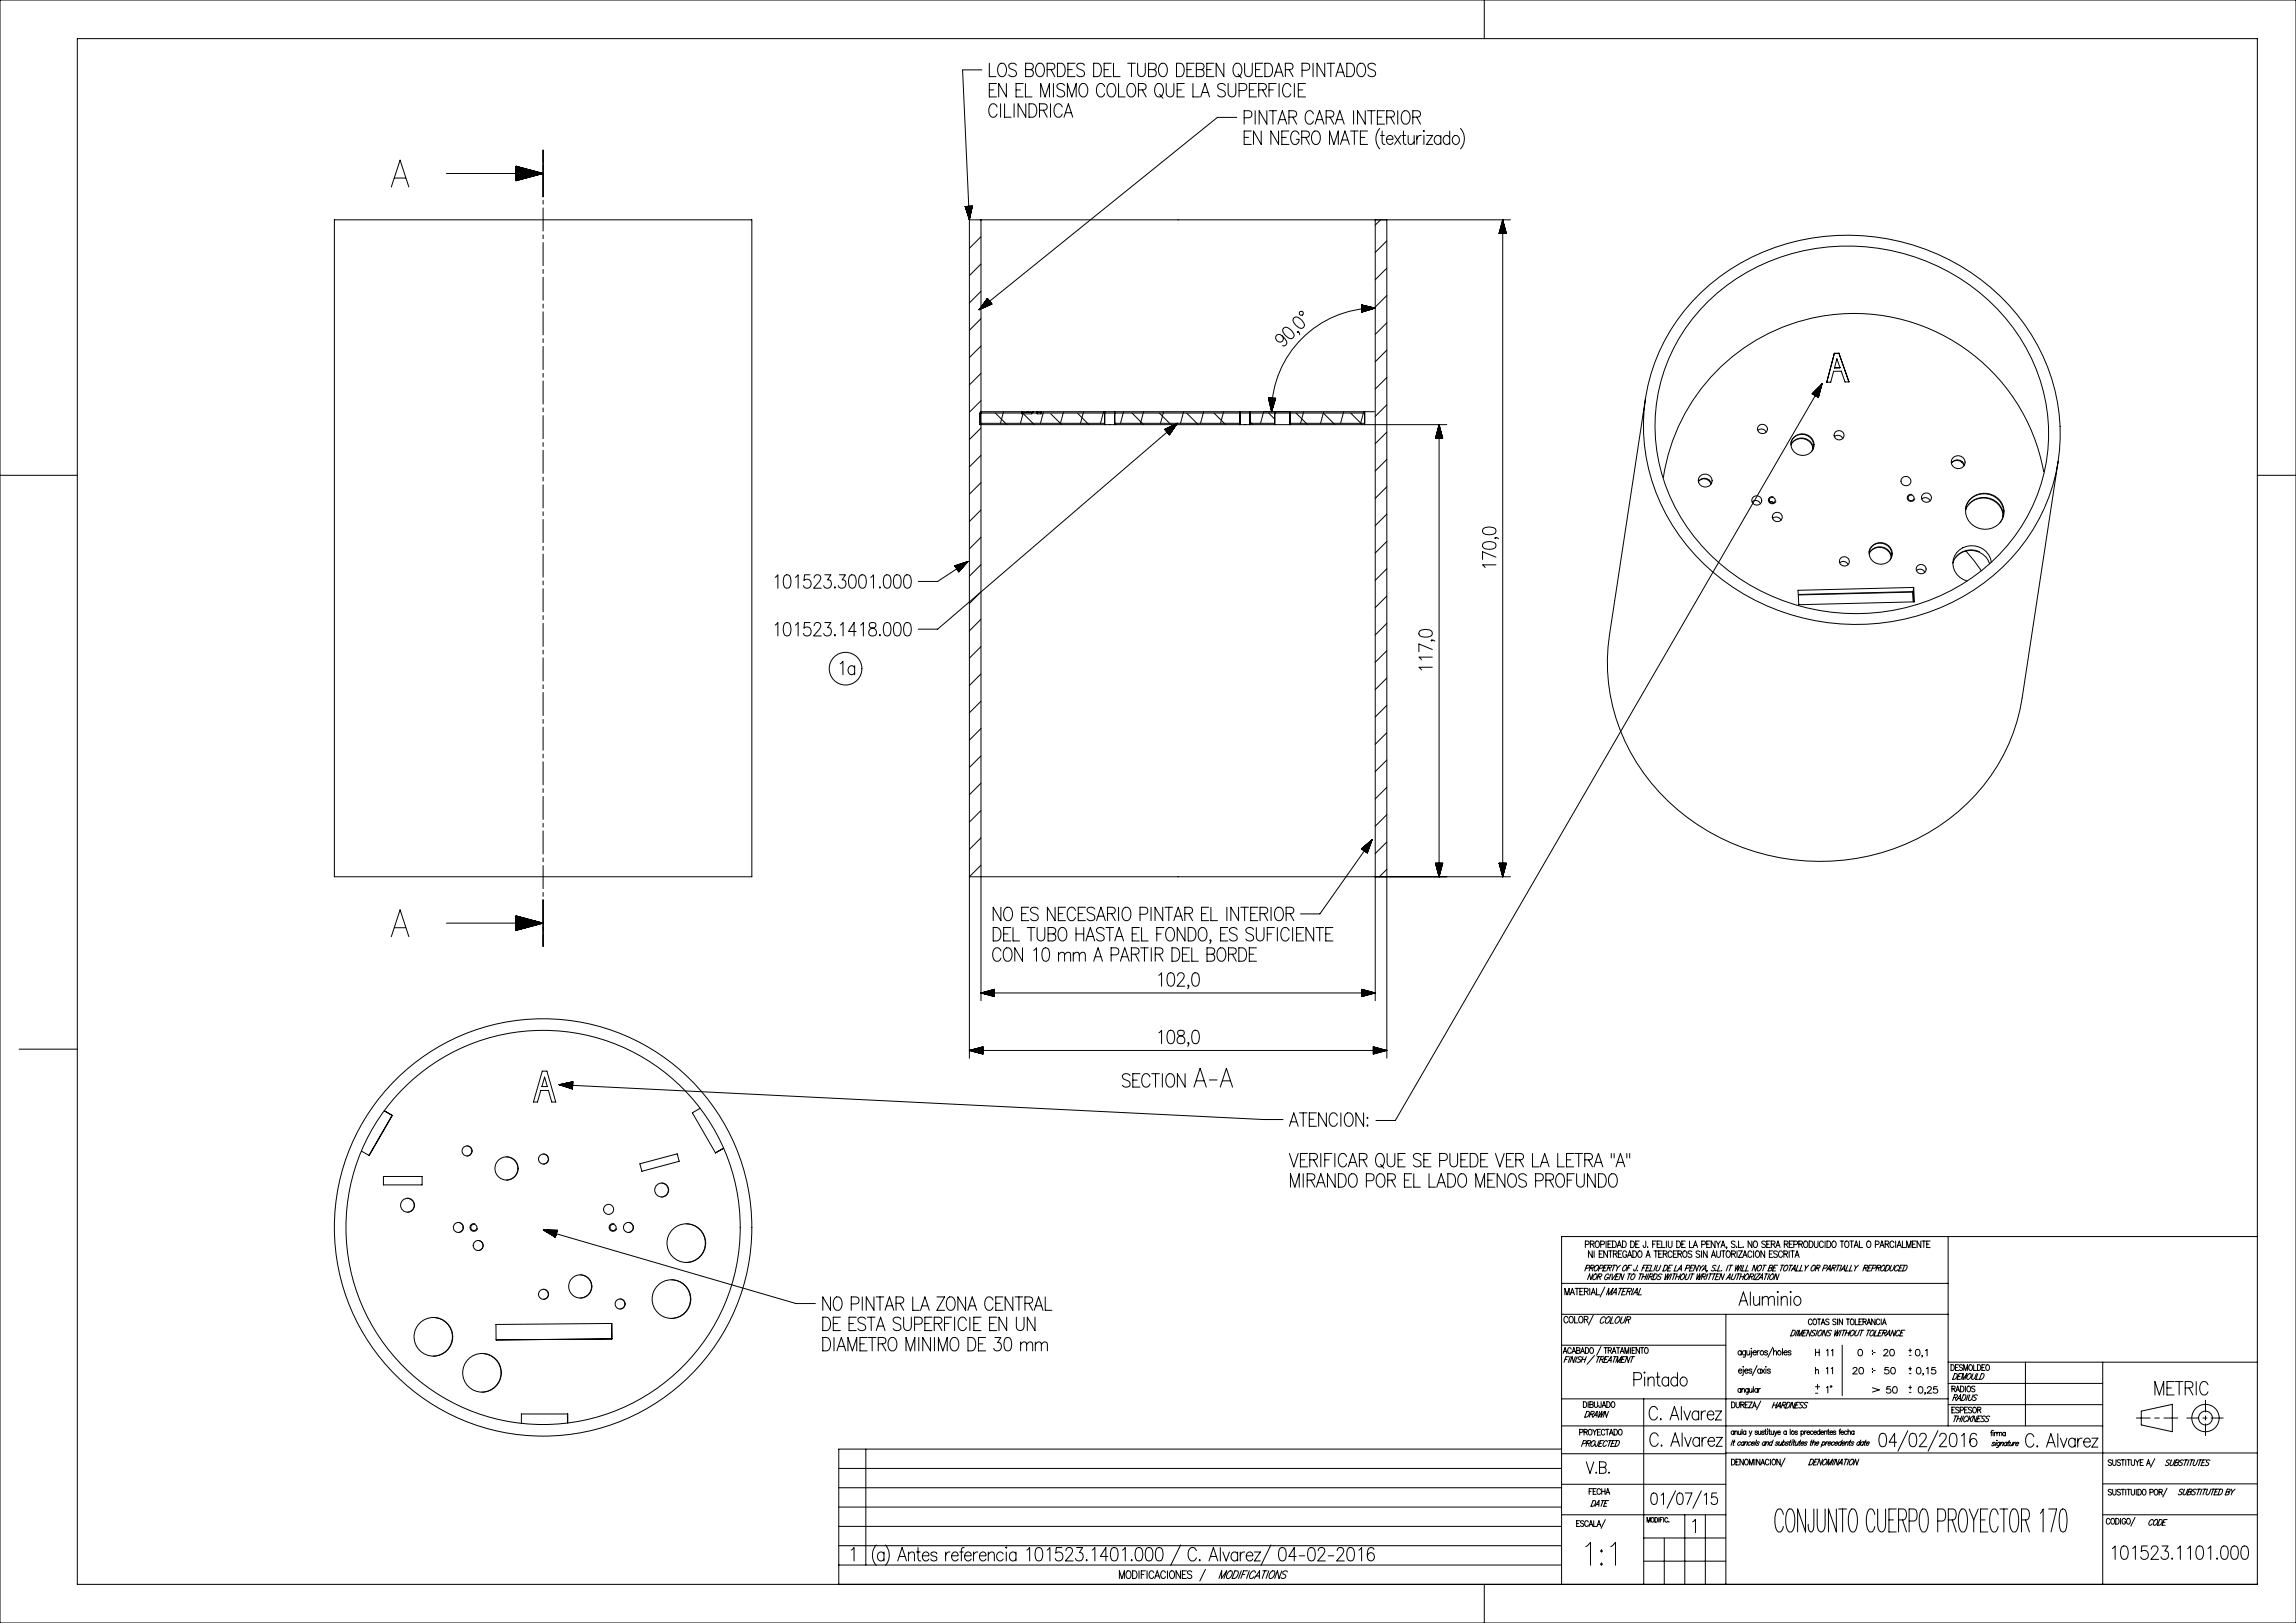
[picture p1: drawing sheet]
<svg xmlns="http://www.w3.org/2000/svg" width="594mm" height="420mm" viewBox="0 0 594 420" stroke-linecap="round" stroke-linejoin="round" font-family="sans-serif">
<g fill="none" stroke="#000" stroke-width=".26">
<path d="M0 0h594v420h-594zM384 0v10M20 10h564v400h-564zM254 18.1h-5l1.8 38.8M255.9 16.4v3.4h1.8M258.7 16.5l.3-.1a1.54 1.54 0 0 1 1.4 2.1 1.11 1.11 0 0 1-.7 1.2 1.11 1.11 0 0 1-1.3-.4 2.41 2.41 0 0 1 .3-2.8zM263 16.9a1.07 1.07 0 0 0-1.2-.6 1.07 1.07 0 0 0-.8 .9l.3 .5 1.1 .5a.85 .85 0 0 1 .6 .9 .85 .85 0 0 1-.8 .7l-.9-.1-.3-.4M265.3 18h1.3a.93 .93 0 0 1 .8 .9 .93 .93 0 0 1-.8 .9h-1.3v-3.4h1.3a.83 .83 0 0 1 .7 .8 .83 .83 0 0 1-.7 .8M268.5 16.5l.3-.1a1.54 1.54 0 0 1 1.4 2.1 1.11 1.11 0 0 1-.7 1.2 1.11 1.11 0 0 1-1.3-.4 2.41 2.41 0 0 1 .3-2.8zM270.9 18h1.3a.83 .83 0 0 0 .7-.8 .83 .83 0 0 0-.7-.8h-1.3v3.4M271.9 18l1 1.8M273.6 16.4h1a1.97 1.97 0 0 1 0 3.4h-1z"/>
<path d="M276.3 18h1.1M278.1 16.4h-1.8v3.4h1.8M280.6 16.9a1.07 1.07 0 0 0-1.1-.6 1.07 1.07 0 0 0-.9 .9l.3 .5 1.1 .5a.85 .85 0 0 1 .6 .9 .85 .85 0 0 1-.7 .7l-1-.1-.3-.4M282.9 16.4h1a1.97 1.97 0 0 1 0 3.4h-1zM285.6 18h1.2M287.5 16.4h-1.9v3.4h1.9M288.1 16.4v3.4h1.7M291.7 16.4h2M292.7 16.4v3.4M294.3 16.4v2.4a.99 .99 0 0 0 1 1 .99 .99 0 0 0 1-1v-2.4M297.1 18h1.3a.93 .93 0 0 1 .8 .9 .93 .93 0 0 1-.8 .9h-1.3v-3.4h1.3a.83 .83 0 0 1 .7 .8 .83 .83 0 0 1-.7 .8M300.3 16.5l.3-.1a1.54 1.54 0 0 1 1.4 2.1 1.11 1.11 0 0 1-.7 1.2 1.11 1.11 0 0 1-1.3-.4 2.41 2.41 0 0 1 .3-2.8z"/>
<path d="M304.4 16.4h1a1.97 1.97 0 0 1 0 3.4h-1zM307.1 18h1.1M308.9 16.4h-1.8v3.4h1.8M309.5 18h1.3a.93 .93 0 0 1 .7 .9 .93 .93 0 0 1-.7 .9h-1.3v-3.4h1.3a.83 .83 0 0 1 .7 .8 .83 .83 0 0 1-.7 .8M312.2 18h1.1M314.1 16.4h-1.9v3.4h1.9M316.6 16.4v3.4l-2-3.4v3.4M319.6 16.5l.3-.1a1.54 1.54 0 0 1 1.4 2.1 1.11 1.11 0 0 1-.7 1.2 1.11 1.11 0 0 1-1.3-.4 2.41 2.41 0 0 1 .3-2.8zM320.3 19.2l.8 1M322 16.4v2.4a.99 .99 0 0 0 1 1 .99 .99 0 0 0 1-1v-2.4M324.8 18h1.2M326.7 16.4h-1.9v3.4h1.9"/>
<path d="M327.2 16.4h1a1.97 1.97 0 0 1 0 3.4h-1zM329.7 19.8l1.1-3.4 1.2 3.4M330.1 18.7h1.4M332.5 18h1.3a.83 .83 0 0 0 .7-.8 .83 .83 0 0 0-.7-.8h-1.3v3.4M333.5 18l1 1.8M336.9 18.2h1.2a.93 .93 0 0 0 .8-.9 .93 .93 0 0 0-.8-.9h-1.2v3.4M339.7 16.4v3.4M342.7 16.4v3.4l-2-3.4v3.4M343.3 16.4h2M344.3 16.4v3.4M345.6 19.8l1.1-3.4 1.2 3.4M346 18.7h1.4"/>
<path d="M348.4 16.4h1a1.97 1.97 0 0 1 0 3.4h-1zM351.6 16.5l.3-.1a1.54 1.54 0 0 1 1.4 2.1 1.11 1.11 0 0 1-.7 1.2 1.11 1.11 0 0 1-1.3-.4 2.41 2.41 0 0 1 .3-2.8zM355.9 16.9a1.07 1.07 0 0 0-1.1-.6 1.07 1.07 0 0 0-.9 .9l.3 .5 1.1 .5a.85 .85 0 0 1 .6 .9 .85 .85 0 0 1-.7 .7l-1-.1-.3-.4M140.5 38.9v3M255.9 23.3h1.2M257.8 21.6h-1.9v3.5h1.9M258 27.7a1 1 0 0 0-1-.9 1 1 0 0 0-1 .9 2.1 2.1 0 0 0 .7 2.6 1.05 1.05 0 0 0 1.3-.8M258.9 26.9v3.4M259.9 26.9v3.4h1.7M260.4 21.6v3.5l-2-3.5v3.5M262.4 26.9v3.4M262.9 23.3h1.1"/>
<path d="M264.7 21.6h-1.8v3.5h1.8M265.3 21.6v3.5h1.7M265.4 26.9v3.4l-2-3.4v3.4M266.2 26.9h1a1.97 1.97 0 0 1 0 3.4h-1zM268.9 28.5h1.3a.83 .83 0 0 0 .7-.8 .83 .83 0 0 0-.7-.8h-1.3v3.4M269.2 25.1v-3.5l1.2 3.5 1.1-3.5v3.5M269.9 28.5l1 1.8M271.8 26.9v3.4M272.5 21.6v3.5M274.8 27.7a1 1 0 0 0-1-.9 1 1 0 0 0-1 .9 2.1 2.1 0 0 0 .7 2.6 1.05 1.05 0 0 0 1.3-.8M275.3 30.3l1.1-3.4 1.1 3.4M275.4 22.1a1.07 1.07 0 0 0-1.1-.5 1.07 1.07 0 0 0-.9 .8l.3 .5 1.2 .5a.85 .85 0 0 1 .5 .9 .85 .85 0 0 1-.7 .8l-1-.2-.3-.3"/>
<path d="M275.7 29.2h1.4M276.1 25.1v-3.5l1.2 3.5 1.1-3.5v3.5M279.7 21.8l.3-.2a1.54 1.54 0 0 1 1.4 2.2 1.11 1.11 0 0 1-.7 1.2 1.11 1.11 0 0 1-1.3-.4 2.41 2.41 0 0 1 .3-2.8zM285.8 22.4a1 1 0 0 0-1-.8 1 1 0 0 0-1 .8 2.1 2.1 0 0 0 .7 2.7 1.06 1.06 0 0 0 1.3-.8M287 21.8l.2-.2a1.54 1.54 0 0 1 1.5 2.2 1.11 1.11 0 0 1-.7 1.2 1.11 1.11 0 0 1-1.3-.4 2.41 2.41 0 0 1 .3-2.8zM289.4 21.6v3.5h1.7M292.1 21.8l.3-.2a1.54 1.54 0 0 1 1.4 2.2 1.11 1.11 0 0 1-.7 1.2 1.11 1.11 0 0 1-1.3-.4 2.41 2.41 0 0 1 .3-2.8zM294.5 23.3h1.3a.83 .83 0 0 0 .7-.9 .83 .83 0 0 0-.7-.8h-1.3v3.5M295.5 23.3l1 1.8M299.3 21.8l.3-.2a1.54 1.54 0 0 1 1.4 2.2 1.11 1.11 0 0 1-.7 1.2 1.11 1.11 0 0 1-1.3-.4 2.41 2.41 0 0 1 .3-2.8zM300 24.4l.9 1M301.7 21.6v2.5a.99 .99 0 0 0 1 1 .99 .99 0 0 0 1-1v-2.5"/>
<path d="M304.5 23.3h1.2M306.4 21.6h-1.9v3.5h1.9M308.6 21.6v3.5h1.7M310.6 25.1l1.2-3.5 1.1 3.5M311.1 23.9h1.4M317 22.1a1.07 1.07 0 0 0-1.1-.5 1.07 1.07 0 0 0-.9 .8l.3 .5 1.1 .5a.85 .85 0 0 1 .6 .9 .85 .85 0 0 1-.7 .8l-1-.2-.3-.3M317.7 21.6v2.5a.99 .99 0 0 0 1 1 .99 .99 0 0 0 1-1v-2.5M320 30.4h-5l-61.7 49.8M320.6 23.4h1.2a.93 .93 0 0 0 .8-.9 .93 .93 0 0 0-.8-.9h-1.2v3.5M321.9 30.5h1.3a.93 .93 0 0 0 .7-.9 .93 .93 0 0 0-.7-.9h-1.3v3.4M321.9 35.6h1.1M323.2 23.3h1.2"/>
<path d="M323.7 33.9h-1.8v3.5h1.8M324.7 28.7v3.4M325.1 21.6h-1.9v3.5h1.9M325.6 23.3h1.3a.83 .83 0 0 0 .7-.9 .83 .83 0 0 0-.7-.8h-1.3v3.5M326.3 33.9v3.5l-2-3.5v3.5M326.6 23.3l1 1.8M327.7 28.7v3.4l-1.9-3.4v3.4M328.3 23.3h1.1M328.3 28.7h2M329.3 28.7v3.4M330.2 21.6h-1.9v3.5M330.6 32.1l1.2-3.4 1.1 3.4"/>
<path d="M330.8 33.9v3.5l-2-3.5v3.5M330.9 21.6v3.5M331 31h1.5M331.6 35.6h1.2M333.5 30.3h1.2a.83 .83 0 0 0 .8-.8 .83 .83 0 0 0-.8-.8h-1.2v3.4M333.5 33.9h-1.9v3.5h1.9M334 22.4a1 1 0 0 0-1-.8 1 1 0 0 0-1 .8 2.1 2.1 0 0 0 .7 2.7 1.06 1.06 0 0 0 1.3-.8M334.5 30.3l1 1.8M334.9 21.6v3.5M335.9 23.3h1.1M336.1 34.7a1 1 0 0 0-1-.8 1 1 0 0 0-1 .8 2.1 2.1 0 0 0 .7 2.7 1.08 1.08 0 0 0 1.3-1.3h-.8M336.8 35.6h1.2a.83 .83 0 0 0 .8-.9 .83 .83 0 0 0-.8-.8h-1.2v3.5"/>
<path d="M337.7 21.6h-1.8v3.5h1.8M337.8 35.6l1 1.8M339.8 29.5a1 1 0 0 0-1-.9 1 1 0 0 0-1 .9 2.1 2.1 0 0 0 .7 2.6 1.06 1.06 0 0 0 1.3-.8M339.9 34.1l.3-.2a1.54 1.54 0 0 1 1.4 2.2 1.11 1.11 0 0 1-.7 1.2 1.11 1.11 0 0 1-1.3-.4 2.41 2.41 0 0 1 .3-2.8zM340.2 32.1l1.2-3.4 1.1 3.4M340.7 31h1.4M343.1 30.3h1.3a.83 .83 0 0 0 .7-.8 .83 .83 0 0 0-.7-.8h-1.3v3.4M344 37.4v-3.5l1.1 3.5 1.1-3.5v3.5M344.1 30.3l1 1.8M345.5 32.1l1.1-3.4 1.2 3.4M345.9 31h1.4M346.8 37.4l1.1-3.5 1.2 3.5"/>
<path d="M347.2 36.2h1.5M349.4 33.9h2M350.2 28.7v3.4M350.4 33.9v3.5M352 35.6h1.1M353.2 28.7v3.4l-2-3.4v3.4M353.8 28.7h2M353.8 33.9h-1.8v3.5h1.8M354.8 28.7v3.4M356.3 30.3h1.2M357 33.2a4 4 0 0 0 0 5.3M357.1 35.1h1"/>
<path d="M357.6 33.9v2.8l.1 .5 .6 .2M358.2 28.7h-1.9v3.4h1.9M358.7 36.1h1.7a.82 .82 0 0 0-.6-1 .82 .82 0 0 0-1 .5 1.08 1.08 0 0 0 0 1.3 1.08 1.08 0 0 0 1.3 .3l.3-.3M358.8 30.3h1.2a.83 .83 0 0 0 .8-.8 .83 .83 0 0 0-.8-.8h-1.2v3.4M359.8 30.3l1 1.8M360.8 35.1l1.6 2.3M361.6 28.7v3.4M362.4 35.1l-1.6 2.3M362.7 35.1h1M363.1 28.8l.3-.1a1.54 1.54 0 0 1 1.4 2.1 1.11 1.11 0 0 1-.7 1.2 1.11 1.11 0 0 1-1.3-.4 2.41 2.41 0 0 1 .3-2.8zM363.1 33.9v2.8l.1 .5 .6 .2M364.3 35.1l.1 2.1 .8 .2 .7-.7"/>
<path d="M365.5 30.3h1.3a.83 .83 0 0 0 .7-.8 .83 .83 0 0 0-.7-.8h-1.3v3.4M365.9 35.1v2.3M366.5 30.3l1 1.8M366.5 35.1v2.3M367.7 35.1a.99 .99 0 0 0-1.2 1M368.4 33.7l.1 .2-.1 .2-.2-.2zM368.4 35.1v2.3M369.1 35.1h1.5l-1.5 2.3h1.5M372.8 35.6a.9 .9 0 0 0-1.1-.5 .9 .9 0 0 0-.7 1 .95 .95 0 0 0 .5 1.1 .95 .95 0 0 0 1.3-.3M372.8 35.1v2.3M375.1 35.6a.9 .9 0 0 0-1.1-.5 .9 .9 0 0 0-.7 1 .95 .95 0 0 0 .5 1.1 .95 .95 0 0 0 1.3-.3M375.1 33.9v3.5"/>
<path d="M376.1 35.2a1.13 1.13 0 0 1 1.5 .7 1.13 1.13 0 0 1-.7 1.5 1.18 1.18 0 0 1-1.2-.8 1.18 1.18 0 0 1 .4-1.4zM377.8 33.2a4 4 0 0 1 0 5.3M86.5 56.9h108v170h-108zM101.2 48.4l2.3-7 2.3 7M102.1 46.1h2.8M115.5 44.9h25M133.5 43v3.8M133.5 43l7 1.9M133.5 43h.1M133.5 43.1h.3M133.5 43.1h.5M133.5 43.2h.7"/>
<path d="M133.5 43.2l1 .1M133.5 43.3h1.2M133.5 43.4h1.4M133.5 43.4l1.8 .1M133.5 43.5h2M133.5 43.6h2.2M133.5 43.6h2.4M133.5 43.7h2.7M133.5 43.8h2.9M133.5 43.9h3.1M133.5 43.9h3.3M133.5 44h3.7"/>
<path d="M133.5 44.1h3.9M133.5 44.1h4.1M133.5 44.2h4.4M133.5 44.3h4.6M133.5 44.3h4.8M133.5 44.4h5M133.5 44.4l5.4 .1M133.5 44.5h5.6M133.5 44.6h5.8M133.5 44.6h6M133.5 44.7h6.3M133.5 44.8h6.5"/>
<path d="M133.5 44.8h6.7M133.5 46.7h.1M133.5 46.7h.3M133.5 46.6h.5M133.5 46.5h1M133.5 46.4h1.2M133.5 46.4h1.4M133.5 46.2h2M133.5 46.2h2.2M133.5 46h2.7M133.5 46h2.9M133.5 45.9h3.1"/>
<path d="M133.5 45.8h3.7M133.5 45.7h3.9M133.5 45.7h4.1M133.5 45.5h4.6M133.5 45.5h4.8M133.5 45.3h5.4M133.5 45.3h5.6M133.5 45.2h5.8M133.5 45.1h6.3M133.5 45h6.5M133.5 45h6.7M134.3 46.5l-.8 .1"/>
<path d="M135.3 46.3h-1.8M136.1 46.1h-2.6M137 45.8l-3.5 .1M137.9 45.6h-4.4M138.7 45.4h-5.2M139.7 45.1l-6.2 .1M140.5 42.9v1M140.5 44.9v5.9M140.5 51.8v1M140.5 53.8v6M140.5 44.9l-7 1.9M249.7 53.4h1.9l-.8 3.5"/>
<path d="M249.7 53.4l1.1 3.5M249.7 53.4v.1M249.8 53.4v.3M249.8 53.4l.1 .7M249.9 53.4l.1 .9M250 53.4v1.1M250.1 54.6l-.1-1.2 .2 1.6M250.2 53.4l.1 1.8M250.2 53.4l.1 2M250.3 53.4l.1 2.4M250.4 53.4l.1 2.6M250.4 53.4l.2 2.7"/>
<path d="M250.6 56.3l-.1-2.9 .2 3.3M250.6 53.4l.2 3.5M250.8 56.9h3M250.8 56.9v216.9M250.9 53.4l.1 2.5M250.9 56.3l-.1-2.9 .1 3.1M250.9 53.4l.1 2.3M251 53.4l.1 2.1M251.1 53.4l.1 1.8M251.1 53.4l.1 1.6M251.3 54.6l-.1-1.2 .1 1.4M251.3 53.4l.1 .8"/>
<path d="M251.4 53.4v.6M251.5 53.6v-.2v.4M253.8 56.9h102M253.8 56.9v202.1M355.8 56.9v202.1M355.8 56.9h35M357.1 56.9l-1.3 1.4M358.8 56.9v216.9M388 59.9v.5M388 59.7v.7M388.1 59.5v.9M388.2 59.2v1.2"/>
<path d="M388.2 59v1.4M388.3 58.8v1.6M388.3 58.6v1.8M388.4 58.2v2.2M388.5 58v2.4M388.5 57.8v2.6M388.6 57.7v2.7M388.7 57.3v3.1M388.7 57.1v3.3M388.8 56.9v170M388.8 56.9l-1 3.5h1.9M388.8 56.9l.9 3.5"/>
<path d="M388.8 57.1v3.3M388.9 57.5v2.9M389 57.7v2.7M389 57.8v2.6M389.1 58v2.4M389.2 58.4v2M389.2 58.6v1.8M389.3 58.8v1.6M389.3 59v1.4M389.4 59.4v1M389.5 59.5v.9M389.5 59.7v.7"/>
<path d="M140.5 60.8v1M140.5 62.8v5.9M140.5 69.7v1M140.5 71.7v6M140.5 78.7v1M253.8 75.4l-3 3M253.8 68.3l-3 3M253.8 61.3l-3 3M254.7 79.5l1.6-1.2-1.7 1.3M255.1 77.6l.4-.3-.5 .5M255.4 77.2l1.2 1.5-3.3 1.5zM255.5 77.3l-.2 .2"/>
<path d="M255.6 77.4l-.8 .7M255.6 77.5l-.9 .8M255.7 77.5l-1.1 .9M255.7 77.6l-1.2 1M255.8 77.6l-1.6 1.3M255.8 77.7l-1.7 1.3M255.8 77.7l-1.8 1.5M255.9 77.8l-2 1.6M255.9 77.8l-2.3 1.9M256 77.9l-2.5 1.9M256.1 78l-2.8 2.2M256.1 78l-2.4 2"/>
<path d="M256.1 78.1l-2.3 1.8M256.2 78.1l-2.2 1.7M256.2 78.2l-2 1.6M256.3 78.3l-1.4 1.1M256.4 78.4l-1.3 1M256.4 78.4l-.9 .8M256.4 78.5l-.8 .6M256.5 78.5l-.7 .5M256.5 78.7l-.1 .1M256.5 78.6l-.3 .3M352.5 79h-.2M352.7 79h-.4"/>
<path d="M352.9 79.1h-.6M353.1 79.1h-.8M353.5 79.2h-1.2M353.7 79.2l-1.4 .1M353.9 79.3h-1.6M354.3 79.4h-2M354.5 79.4l-2.2 .1M354.6 79.5h-2.3M354.8 79.5l-2.5 .1M355 80h-2.7M355.2 79.6l-2.9 .1M355.2 79.9l-2.9 .1"/>
<path d="M355.4 79.6l-3.1 .1M355.6 79.7l-3.3 .1M355.6 79.8l-3.3 .1M355.8 79.7a26.8 26.8 0 0 0-26.8 26.8M355.8 79.7l-3.5-.8v1.9M355.8 79.7l-3.5 1.1M355.8 79.7l-3.5 .1M358.8 76.5l-3 3M358.8 69.4l-3 3M358.8 62.3l-3 3M387.9 60.3v.1M389.6 60.1v.3"/>
<path d="M389.7 60.3v.1M440.1 75.7a56.3 56.3 0 0 1 64.1-8.5 51.1 51.1 0 0 1 28.8 46.2 49.1 49.1 0 0 1-31 43.9 56.7 56.7 0 0 1-69.4-21.4 47.6 47.6 0 0 1 7.5-60.2zM442 77.9a53.2 53.2 0 0 1 62.2-7.5 47.9 47.9 0 0 1 25.6 46 47 47 0 0 1-33.7 40 53.5 53.5 0 0 1-61.3-22.6 44.9 44.9 0 0 1 7.2-55.9zM140.5 80.7v6M140.5 87.7v1M140.5 89.6v6M140.5 96.6v1M140.5 98.6v6M253.8 96.6l-3 3M253.8 89.5l-3 3M253.8 82.5l-3 3M331.7 86.9a.94 .94 0 0 1 0 1.5 .94 .94 0 0 1-1.4-.3 .9 .9 0 0 1-.2-1.1 .9 .9 0 0 1 1.1-.4 3.6 3.6 0 0 1 1.7 2.2 .81 .81 0 0 1-1.1 .6"/>
<path d="M332.2 84.8a1.65 1.65 0 0 1 2 .8l.6 1.3-.4 .6a1.65 1.65 0 0 1-2-.8l-.6-1.2zM334.9 82.2a1.65 1.65 0 0 1 2 .8l.6 1.2-.4 .6a1.65 1.65 0 0 1-2-.8l-.6-1.2zM335.9 85.8v.3l-.2-.1-.1-.2a.7 .7 0 0 1 .7 .8M336.2 80.8l.2-.2h.5l.3 .2v.5l-.3 .3h-.5l-.2-.3zM352.4 80.8h-.1M352.6 80.7h-.3M353 80.6l-.7 .1M353.3 80.5l-1 .1 .9-.1M353.5 80.4l-1.2 .1M353.9 80.3l-1.6 .1M354.1 80.2l-1.8 .1M354.3 80.2l-2 .1"/>
<path d="M354.5 80.1l-2.2 .1M354.8 80l-2.5 .1M358.8 97.7l-3 3M358.8 90.6l-3 3M358.8 83.5l-3 3M470.8 99.9l-1.4 2.3 1.3-2.2M471.1 99.6l-1.6 2.7M471.3 99.5l-1.7 2.8M471.3 99.7l-1.6 2.7M471.3 99.5l-1.6 2.9M471.4 99.3l-110.4 190.7h-5M474.6 91.4l-2 7.5h1l.8-2.8h2l.9 2.7h1.1"/>
<path d="M474.6 91.4l1.2 .1M475.8 91.5l2.5 7.3M475.8 91.4h-1.2M475.8 91.4l2.6 7.4M475.8 91.4v.1M476 95.1l-.8-2.2-.6 2.3M476 95.1l-1.4 .1M140.5 105.6v1M140.5 107.6v5.9M140.5 114.5v1M140.5 116.5v6M253.8 117.8l-3 3"/>
<path d="M253.8 110.8l-3 3M253.8 103.7l-3 3M257.5 106.9l3 3M259.6 106.5l-.8 3M264.3 106.5v.2h2.9v-.2M264.6 106.9l3 3M264.8 106.6l-.8 2.9M265.9 106.5v.2M268.3 106.5v.2h1v-.2M269.9 106.7l-.7 2.8M271.8 107.1l2.9 2.8M275.1 106.7l-.7 2.8"/>
<path d="M278.8 107l2.9 2.9M280.3 106.6l-.8 2.9M285.5 106.5l-.8 3M285.8 109.9h2.6M285.8 106.5h-32.2v3h32.2M285.8 106.5v3.4M285.8 106.5h2.6M288.4 109.5h32.4M288.4 106.5h32.4M288.4 106.5v3.4M288.4 109.5l.4 .4M288.4 109.9h32.4"/>
<path d="M290.7 106.5l-.8 3M292.9 106.9l3 3M295.9 106.5l-.8 3M299.9 106.9l3 3M301 106.5l-.8 3M301.3 111.1l1.2 1.4M301.4 111.1h-.1M301.9 110.8l-.5 .4 .2-.2M302.1 110.7l-.6 .6M302.3 110.6l-.8 .7M302.5 110.6l-1 .8M302.6 112.5h-.1"/>
<path d="M302.8 112.1l-.3 .3M302.8 110.4l-1.2 1M302.9 112l-.5 .4M303 111.8l-.6 .6M303.2 110.2l-1.6 1.3 1.4-1.2M303.3 111.5l-1 .8M303.4 111.3l-1.1 .9M303.5 111.2l-1.2 1M303.5 110.1l-1.8 1.5M303.6 111l-1.4 1.2M303.7 110l-1.9 1.6M303.8 110.7l-1.6 1.4"/>
<path d="M303.9 109.9l-2.1 1.8M304 110.4l-1.9 1.7 1.8-1.6M304.1 109.8l-2.3 1.9M304.3 110l-2.3 1.9M304.4 109.6l-2.5 2.1M304.5 109.7l-2.5 2.2 2.4-2M304.6 109.5l-62 53.3h-5M304.6 109.5l-3.3 1.6M304.6 109.5l-2.1 3M306.2 106.5l-.8 3M307 106.9l3 3M311.4 106.5l-.8 3"/>
<path d="M314.1 106.9l3 3M316.6 106.5l-.8 3M320.8 109.9h2.6M320.8 106.5h2.6M320.8 106.5v3.4M323.4 109.5h6.4M323.4 106.5h32.1M323.4 106.5v3.4M323.4 109.1l.7 .8M323.4 109.9h50.9M326.9 106.5l-.8 3M328.2 103l1.8 .1-1 3.4"/>
<path d="M328.2 103l.8 3.5M328.2 103v.1M328.2 106.9l1.6 1.6M328.2 103v.3M328.3 103v.7M328.4 103v.9M328.4 103v1.1M328.5 103l-.1 1.2M328.6 103l-.1 1.6M328.6 103v1.8M328.7 103l-.1 2M328.7 103v2.2"/>
<path d="M328.8 103v2.6M328.9 103l-.1 2.8M328.9 103l-.1 3M329 103l-.1 3.4M329.1 103l-.1 3.5M329.1 103l-.1 3.4M329.2 103l-.1 3.2M329.3 103.1l-.2 2.9M329.3 103.1v2.5M329.4 103.1l-.1 2.3M329.4 103.1v2.1M329.5 103.1l-.1 1.9"/>
<path d="M329.6 103.1l-.1 1.6M329.7 103.1l-.1 1.4M329.8 103.1l-.1 1.2M329.8 106.5v3.4M329.8 103.1v.8M329.9 103.1l-.1 .6M329.9 103.1v.4M330 103.1l-.1 .2M333.6 106.5v3.4M333.8 109.5h19.3M333.8 106.5v3.4M335.3 106.9l3 3"/>
<path d="M337.3 106.5l-.8 3M342.4 106.9l3 3M342.5 106.5l-.9 3M347.6 106.5l-.8 3M349.4 106.9l3 3M352.8 106.5l-.8 3M353.1 106.9h-83.8v.2h-1v-.2h-1.4v.2h-2.6v-.2h-10.9v3h32.4M353.1 106.5v3.4M358.8 118.9l-3 3M358.8 111.8l-3 3M358.8 104.7l-3 3M371.4 113.3v.1"/>
<path d="M371.4 113.1v.3M371.5 112.9v.5M371.6 112.5v.9M371.6 112.4v1M371.7 112.2v1.2M371.8 111.8v1.6M371.8 111.6v1.8M371.9 111.4v2M371.9 111.2v2.2M372.1 110.8v2.6M372.1 110.7v2.7M372.2 110.5v2.9"/>
<path d="M372.2 110.3v3.1M372.3 109.9v117M372.3 109.9l-.9 3.5M372.3 109.9l.9 3.5h-1.8M372.4 110.1v3.3M372.4 110.3v3.1M372.5 110.5v2.9M372.6 110.8v2.6M372.6 111v2.4M372.7 111.2v2.2M372.7 111.4v2M372.8 111.8v1.6"/>
<path d="M372.9 112v1.4M372.9 112.2v1.2M373 112.4v1M373.1 112.7v.7M373.1 112.9v.5M373.2 113.1v.3M425.7 103.1l-9.3 61.3a50 50 0 0 0 22.8 49 56.7 56.7 0 0 0 67.4-3.4 48.2 48.2 0 0 0 16.5-29.3l9.4-61.3M454.7 111.4a1.35 1.35 0 0 1 2.2 .5M463.3 114.7a2.95 2.95 0 0 1 3.9-2.1 2.95 2.95 0 0 1 1.5 4.2M463.3 115.2a3.1 3.1 0 0 1 3.2-1.8 3.1 3.1 0 0 1 2.6 2.5M463.7 114.5a3.1 3.1 0 0 1 3.2-.9 3.1 3.1 0 0 1 2.2 2.6M464.1 113.1a2.94 2.94 0 0 1 4.1-.2 2.94 2.94 0 0 1 .3 4.1 2.94 2.94 0 0 1-4.1 .2 2.94 2.94 0 0 1-.3-4.1z"/>
<path d="M468.8 101.9l2.6-2.6-1 3.5zM468.9 101.8l-.1 .1M469.2 101.5l-.3 .4M469.3 101.4l-.3 .6M469.4 101.3l-.4 .7M469.6 101.1l-.5 .9M469.9 100.9l-.8 1.2M470 100.7l-.8 1.4M470.1 100.6l-.9 1.5M470.3 100.4l-1 1.8M470.5 102.7l-.1 .1M470.6 100.2l-1.2 2"/>
<path d="M470.6 102.4l-.3 .4M470.6 102.2l-.3 .5M470.7 102l-.4 .7M470.7 101.8l-.5 .9M470.8 101.4l-.7 1.2M470.9 101.2l-.8 1.4M471 100.7l-1 1.9 .9-1.6M471.1 100.3l-1.2 2.2 1.2-2M471.2 100.1l-1.4 2.4M474.6 113a1.35 1.35 0 0 1 2.2 .5M504.8 119.9a1.85 1.85 0 0 1 1.9-.9 1.85 1.85 0 0 1 1.5 1.3M504.9 119.7a1.85 1.85 0 0 1 3.2 .8"/>
<path d="M0 123h20M140.5 123.5v1M140.5 125.5v5.9M140.5 132.4v1M140.5 134.4v6M253.8 139l-3 3M253.8 132l-3 3M253.8 124.9l-3 3M358.8 133l-3 3M358.8 126l-3 3M383.7 136.8a3 3 0 0 1 3.2 0l.1 .7a1.65 1.65 0 0 1-2 .9l-1.3-.4-.2-.5zM386.9 139.1l.1 .2-.1 .1-.2-.1a.7 .7 0 0 1 1 .1"/>
<path d="M439.4 124.6a1.85 1.85 0 0 1 1.8-.8 1.85 1.85 0 0 1 1.5 1.3M439.5 124.5a1.85 1.85 0 0 1 3.1 .8M453.3 129.9a1.35 1.35 0 0 1 2.2 .4M457.9 129.9l.5-.1 .5 .3M458.6 134.2a1.35 1.35 0 0 1 2.2 .4M458.7 128.5a.97 .97 0 0 0-1.1 .8 .97 .97 0 0 0 .7 1.1 .97 .97 0 0 0 1.2-.7M494.6 127.9a.97 .97 0 0 0-1.1 .8 .97 .97 0 0 0 .7 1.1 .97 .97 0 0 0 1.2-.7M497.2 129.1a1.35 1.35 0 0 1 2.2 .5M508.4 131.7a5 5 0 0 1 5.8-3.9 5 5 0 0 1 4.1 5.6l-.8 1.8M508.5 132.1a5.1 5.1 0 0 1 5.4-3.3 5.1 5.1 0 0 1 4.4 4.5M509.3 130.6a5.1 5.1 0 0 1 5.5-1.5 5.1 5.1 0 0 1 3.4 4.6M509.6 129.3a5 5 0 0 1 6.2-1.1 5 5 0 0 1 2.4 5.9 5 5 0 0 1-6.2 2.6 5 5 0 0 1-3.3-5.7z"/>
<path d="M528.7 122.1a49.9 49.9 0 0 0-49.8-41 49.9 49.9 0 0 0-48.6 42.5M584 123h10M140.5 141.4v1M140.5 143.4v6M140.5 150.4v.9M140.5 152.3v6M140.5 159.3v1M200.5 149.4l.7-.7v3.5M203.1 148.9l.7-.2a1.65 1.65 0 0 1 .8 2l-.4 1.3-.7 .2a1.65 1.65 0 0 1-.9-2zM205.8 149.4l.7-.7v3.5M209.6 148.7h-1.5l-.1 1.5a1.11 1.11 0 0 1 1.5 .1 1.11 1.11 0 0 1 0 1.5 1.11 1.11 0 0 1-1.5 .1l-.1-.3M210.6 149.6l.3-.7 .9-.2a1.04 1.04 0 0 1 .1 1.9l-1.4 1.6h2"/>
<path d="M213.4 148.7h1.5l-.8 1.4a1.09 1.09 0 0 1 1 1.2 1.09 1.09 0 0 1-1.3 .9l-.4-.2-.3-.4M216 151.9l.1 .1-.1 .2-.1-.2zM217.2 148.7h1.5l-.8 1.4a1.09 1.09 0 0 1 1 1.2 1.09 1.09 0 0 1-1.3 .9l-.4-.2-.3-.4M219.9 148.9l.8-.2a1.65 1.65 0 0 1 .8 2l-.4 1.3-.7 .2a1.65 1.65 0 0 1-.9-2zM222.6 148.9l.7-.2a1.65 1.65 0 0 1 .8 2l-.4 1.3-.7 .2a1.65 1.65 0 0 1-.9-2zM225.3 149.4l.7-.7v3.5M227.6 151.9l.2 .1-.2 .2-.1-.2zM229 148.9l.7-.2a1.65 1.65 0 0 1 .8 2l-.4 1.3-.7 .2a1.65 1.65 0 0 1-.9-2zM231.6 148.9l.7-.2a1.65 1.65 0 0 1 .8 2l-.4 1.3-.7 .2a1.65 1.65 0 0 1-.9-2zM234.2 148.9l.7-.2a1.65 1.65 0 0 1 .9 2l-.5 1.3-.7 .2a1.65 1.65 0 0 1-.8-2zM247 146.4l1.1 1.6M247.1 146.4h-.1"/>
<path d="M247.5 146.3l-.4 .2 .2-.2M247.9 146.1l-.8 .5M248 146.1l-.8 .6M248.2 146l-1 .7M248.2 147.8l-.2 .2M248.5 147.5l-.5 .4 .4-.3M248.6 145.9l-1.3 .9M248.8 147.2l-.9 .6M248.8 145.8l-1.5 1M248.9 147l-1 .7M249.2 146.7l-1.4 1 1.2-.8M249.2 145.7l-1.9 1.2 1.7-1.1"/>
<path d="M249.4 146.5l-1.6 1.1M249.5 145.6l-2.1 1.4M249.5 146.3l-1.8 1.2M249.7 146.2l-2 1.3M249.7 145.5l-2.3 1.5M249.9 145.5l-2.4 1.6M250.1 145.7l-2.4 1.7 2.1-1.4M250.1 145.4l-2.6 1.7M250.3 145.4l-2.7 1.9 2.6-1.7M250.5 145.3l-7.9 5.2h-5M250.5 145.3l-3.5 1.1M250.5 145.3l-2.4 2.7"/>
<path d="M253.8 153.2l-3 3M253.8 146.1l-3 3M358.8 154.2l-3 3M358.8 147.2l-3 3M358.8 140.1l-3 3M383.7 140.6a3 3 0 0 1 3.2 0l.1 .7a1.65 1.65 0 0 1-2 .9l-1.3-.5-.2-.4zM387 146.2h-3.5l.7 .7M387 144.2l-3.5-1.4v2M465.2 152.8l29.9-.8 .2 3.7-29.9 .8zM475.9 145.7a1.35 1.35 0 0 1 2.2 .4M483.5 142.9a2.95 2.95 0 0 1 3.9-2.2 2.95 2.95 0 0 1 1.5 4.3M483.6 143.3a3.1 3.1 0 0 1 3.1-1.8 3.1 3.1 0 0 1 2.7 2.5"/>
<path d="M483.9 142.7a3.1 3.1 0 0 1 3.2-.9 3.1 3.1 0 0 1 2.2 2.5M484.4 141.3a2.94 2.94 0 0 1 4.1-.2 2.94 2.94 0 0 1 .3 4.1 2.94 2.94 0 0 1-4.1 .2 2.94 2.94 0 0 1-.3-4.1zM494.8 153.2l.2 2.6M494.8 153.2l-29.6 .8M494.8 153.1v.1M494.9 153.1l.2 2.7M494.9 153.1l-29.7 .7M495.1 152l-.2 1.1M495.8 147.7a1.35 1.35 0 0 1 2.2 .4M506 144.2a5.2 5.2 0 0 1 8.7 1.7M508.6 142.6l4 5.1M512.1 142.7a5 5 0 0 0-6.9 3"/>
<path d="M515.2 145.5a5 5 0 0 0-5.1-4.3 5 5 0 0 0-4.9 4.6 4.9 4.9 0 0 0 3.7 4.6M140.5 161.3v6M140.5 168.3v1M140.5 170.3v5.9M140.5 177.2v1M140.5 179.2v6M200.5 161.8l.7-.7v3.5M203.1 161.3l.7-.2a1.65 1.65 0 0 1 .8 2l-.4 1.3-.7 .2a1.65 1.65 0 0 1-.9-2zM205.8 161.8l.7-.7v3.5M209.6 161.1h-1.5l-.1 1.5a1.11 1.11 0 0 1 1.5 0 1.11 1.11 0 0 1 0 1.6 1.11 1.11 0 0 1-1.5 0l-.1-.3M210.6 161.9l.3-.6 .9-.2a1.04 1.04 0 0 1 .1 1.8l-1.4 1.7h2M213.4 161.1h1.5l-.8 1.3a1.09 1.09 0 0 1 1 1.2 1.09 1.09 0 0 1-1.3 1l-.4-.2-.3-.5"/>
<path d="M216 164.2l.1 .2-.1 .2-.1-.2zM217.4 171.8l.7-.7v3.5M217.4 161.8l.7-.7v3.5M221.1 172.8a.9 .9 0 0 0-1.1-.5 .9 .9 0 0 0-.6 1 .95 .95 0 0 0 .5 1.2 .95 .95 0 0 0 1.2-.4M221.1 172.3v2.3M221.5 163.4h-2l1.5-2.3v3.5M222.6 161.8l.8-.7v3.5M225 161.3a.75 .75 0 0 0 .3 1.1 1.23 1.23 0 0 1 1.3 .6 1.23 1.23 0 0 1-.1 1.4 1.12 1.12 0 0 1-1.7-.5 1.29 1.29 0 0 1 1.4-1.5 .75 .75 0 0 0 .3-1.1l-.5-.2zM227.6 164.2l.2 .2-.2 .2-.1-.2zM229 161.3l.7-.2a1.65 1.65 0 0 1 .8 2l-.4 1.3-.7 .2a1.65 1.65 0 0 1-.9-2zM231.6 161.3l.7-.2a1.65 1.65 0 0 1 .8 2l-.4 1.3-.7 .2a1.65 1.65 0 0 1-.9-2zM234.2 161.3l.7-.2a1.65 1.65 0 0 1 .9 2l-.5 1.3-.7 .2a1.65 1.65 0 0 1-.8-2z"/>
<path d="M253.8 174.4l-3 3M253.8 167.3l-3 3M253.8 160.3l-3 3M358.8 168.4l-3 3M358.8 161.3l-3 3M358.8 175.5l-3 3M367.2 163.3a3 3 0 0 1 3.2 0l.2 .7a1.65 1.65 0 0 1-2 .9l-1.4-.4-.1-.5zM370.4 165.6l.2 .2-.2 .1-.2-.1a.7 .7 0 0 1 1 .1M370.6 172.7h-3.5l.6 .7M370.6 170h-3.5l.6 .8M370.6 168.1l-3.5-1.4v1.9M140.5 186.2v1"/>
<path d="M140.5 188.2v5.9M140.5 195.1v1M140.5 197.1v6M253.8 195.6l-3 3M253.8 188.5l-3 3M253.8 181.5l-3 3M358.8 196.7l-3 3M358.8 189.6l-3 3M358.8 182.5l-3 3M140.5 204.1v1M140.5 206.1v6M140.5 213v1"/>
<path d="M140.5 215v6M253.8 216.8l-3 3M253.8 209.7l-3 3M253.8 202.7l-3 3M352.3 219.6l-.1 .1M352.4 219.5l-.1 .2M352.7 219.2l-.4 .5M352.9 219.1l-.5 .7M353 219l-.6 .8M353.2 218.8l-.7 1M353.5 218.6l-.9 1.3M353.6 218.4l-1 1.5"/>
<path d="M353.8 218.3l-1.2 1.6M353.9 218.2l-1.2 1.8M354 219.9l-.4 .7M354.2 219.5l-.7 1.1M354.2 217.9l-1.4 2.1M354.3 219.2l-.9 1.3 .8-1.2M354.4 217.8l-1.6 2.3M354.4 218.8l-1.1 1.6M354.5 218.6l-1.2 1.8M354.5 217.7l-1.7 2.4M354.6 218.4l-1.4 2M354.7 218.2l-1.5 2.1"/>
<path d="M354.8 217.9l-1.7 2.4M354.8 217.4l-1.9 2.7M354.9 217.7l-1.8 2.5M354.9 217.5l-1.9 2.7M355 217.3l-13.5 19.2h-5M355 217.3l-2.8 2.3M355 217.3l-1.3 3.4-1.5-1.1M358.8 217.9l-3 3M358.8 210.8l-3 3M358.8 203.7l-3 3M115.5 238.9h25M133.5 238.3h4.6"/>
<path d="M133.5 237.1h.5M133.5 237l7 1.9M133.5 237v3.8l7-1.9M133.5 237h.1M133.5 237.2h.7M133.5 237.2h.8M133.5 237.3h1M133.5 237.3l1.4 .1M133.5 237.4h1.6M133.5 237.5h1.8M133.5 237.5h2M133.5 237.6h2.4"/>
<path d="M133.5 237.7h2.6M133.5 237.7h2.7M133.5 237.8l3.1 .1M133.5 237.9h3.3M133.5 238h3.5M133.5 238h3.7M133.5 238.1h4.1M133.5 238.2h4.3M133.5 238.2h4.4M133.5 238.3l5 .1M133.5 238.4h5.2M133.5 238.5h5.4"/>
<path d="M133.5 238.5l5.8 .1M133.5 238.6h6M133.5 238.7h6.2M133.5 238.7h6.3M133.5 238.8h6.7M133.5 238.9h6.9M133.5 239.9h3.3M133.5 239.8h3.5M133.5 239.7h4.1M133.5 239.6h4.3M133.5 239.6h4.4M133.5 239.4h5"/>
<path d="M133.5 239.4h5.2M133.5 239.3h5.4M133.5 239.2h6M133.5 239.1h6.2M133.5 239h6.7M136.6 239.9l-3.1 .1M137.4 239.7l-3.9 .1M138.3 239.5h-4.8M139.3 239.2l-5.8 .1M140 239l-6.5 .1M140.5 222v1M140.5 224v6"/>
<path d="M140.5 231v1M140.5 232.9v6M140.5 239.9v1M253.8 223.9l-3 3h140M258.9 234.8v3.4l-1.9-3.4v3.4M260.2 234.9l.3-.1a1.54 1.54 0 0 1 1.4 2.1 1.11 1.11 0 0 1-.6 1.2 1.11 1.11 0 0 1-1.4-.3 2.41 2.41 0 0 1 .3-2.9zM264.3 236.4h1.1M266.2 234.8h-1.9v3.4h1.9M268.6 235.3a1.07 1.07 0 0 0-1.1-.6 1.07 1.07 0 0 0-.9 .9l.3 .5 1.1 .5a.85 .85 0 0 1 .6 .9 .85 .85 0 0 1-.7 .7l-1-.1-.3-.3M273 234.8v3.4l-2-3.4v3.4M273.8 236.4h1.1M275.7 234.8h-1.9v3.4h1.9"/>
<path d="M278.2 235.6a1 1 0 0 0-1-.9 1 1 0 0 0-1 .9 2.1 2.1 0 0 0 .8 2.6 1.06 1.06 0 0 0 1.2-.8M279 236.4h1.1M280.8 234.8h-1.8v3.4h1.8M283.2 235.3a1.07 1.07 0 0 0-1.1-.6 1.07 1.07 0 0 0-.8 .9l.2 .5 1.2 .5a.85 .85 0 0 1 .5 .9 .85 .85 0 0 1-.7 .7l-1-.1-.2-.3M283.7 238.2l1.1-3.4 1.2 3.4M284.1 237.1h1.4M286.5 236.4h1.3a.83 .83 0 0 0 .7-.8 .83 .83 0 0 0-.7-.8h-1.3v3.4M287.5 236.4l1 1.8M289.4 234.8v3.4M290.9 234.9l.2-.1a1.54 1.54 0 0 1 1.5 2.1 1.11 1.11 0 0 1-.7 1.2 1.11 1.11 0 0 1-1.3-.3 2.41 2.41 0 0 1 .3-2.9zM294.9 236.6h1.3a.93 .93 0 0 0 .8-.9 .93 .93 0 0 0-.8-.9h-1.3v3.4M297.8 234.8v3.4"/>
<path d="M300.8 234.8v3.4l-2-3.4v3.4M301.4 234.8h2M302.4 234.8v3.4M303.7 238.2l1.1-3.4 1.2 3.4M304.1 237.1h1.4M306.5 236.4h1.3a.83 .83 0 0 0 .7-.8 .83 .83 0 0 0-.7-.8h-1.3v3.4M307.5 236.4l1 1.8M310.9 236.4h1.1M312.7 234.8h-1.8v3.4h1.8M313.3 234.8v3.4h1.7M317.4 234.8v3.4M320.4 234.8v3.4l-2-3.4v3.4"/>
<path d="M321 234.8h2M322 234.8v3.4M323.6 236.4h1.1M325.4 234.8h-1.8v3.4h1.8M326 236.4h1.3a.83 .83 0 0 0 .7-.8 .83 .83 0 0 0-.7-.8h-1.3v3.4M327 236.4l1 1.8M328.8 234.8v3.4M330.3 234.9l.3-.1a1.54 1.54 0 0 1 1.4 2.1 1.11 1.11 0 0 1-.7 1.2 1.11 1.11 0 0 1-1.3-.3 2.41 2.41 0 0 1 .3-2.9zM332.7 236.4h1.3a.83 .83 0 0 0 .7-.8 .83 .83 0 0 0-.7-.8h-1.3v3.4M333.7 236.4l1 1.8M353.8 220.4l-.1 .3M353.9 220.3l-.3 .3"/>
<path d="M354 220.1l-.4 .5M358.8 225l-1.9 1.9M371.4 223.4h1.8l-.9 3.5M371.4 223.4l.9 3.5M371.4 223.4v.1M371.4 223.4v.3M371.5 223.4v.5M371.5 223.4l.1 .8M371.6 223.4v1M371.7 223.4v1.2M371.7 223.4l.1 1.6M371.8 223.4v1.8"/>
<path d="M371.9 223.4v2M371.9 223.4v2.2M372 223.4l.1 2.5M372.1 223.4v2.7M372.2 223.4v2.9M372.2 223.4v3.1M372.4 223.4v3.3M372.4 223.4v3.1M372.5 223.4v2.9M372.6 223.4v2.5M372.6 223.4v2.4M372.7 223.4v2.2"/>
<path d="M372.8 223.4l-.1 2M372.8 223.4v1.6M372.9 223.4v1.4M372.9 223.4v1.2M373 223.4v1M373.1 223.4v.6M373.1 223.4v.5M373.2 223.4v.3M387.9 223.4v.1M387.9 223.4l.1 .5M388 223.4v.6M388.1 223.4v.8"/>
<path d="M388.1 223.4l.1 1.2M388.2 223.4v1.4M388.3 223.4v1.6M388.3 223.4v1.8M388.4 223.4v2.2M388.5 223.4v2.4M388.5 223.4v2.5M388.6 223.4v2.7M388.6 223.4l.1 3.1M388.7 223.4v3.3M388.9 223.4l-.1 3.3M388.9 223.4v2.9"/>
<path d="M389 223.4v2.7M389 223.4v2.5M389.1 223.4v2.4M389.2 223.4v2M389.2 223.4v1.8M389.3 223.4v1.6M389.4 223.4l-.1 1.4M389.4 223.4v1M389.5 223.4v.8M389.6 223.4l-.1 .6M389.6 223.4v.3M389.7 223.4v.1"/>
<path d="M389.7 223.4h-1.9l1 3.5M389.7 223.4l-.9 3.5M101.2 242.4l2.3-7 2.3 7M102.1 240.1h2.8M133.5 240h2.7M133.5 240.7h.1M133.5 240.6h.7M133.5 240.5h.8M133.5 240.4h1.4M133.5 240.3h1.6M133.5 240.3h1.8M133.5 240.1h2.4"/>
<path d="M133.5 240.1h2.6M134 240.6l-.5 .1M134.7 240.4l-1.2 .1M135.7 240.2h-2.2M140.5 241.9v3M253.8 257h102M253.8 257l3.5 .9M253.8 257l3.5-1v1.9M254 257h3.3M254 256.9h3.3M254.2 256.9h3.1M254.4 257.1h2.9"/>
<path d="M254.5 257.2h2.8M254.5 256.8h2.8M254.7 257.2h2.6M254.7 256.7h2.6M254.9 257.3h2.4M254.9 256.7h2.4M255.1 256.6h2.2M255.3 257.4h2M255.5 257.4h1.8M255.5 256.5h1.8M255.7 257.5h1.6M255.7 256.5h1.6"/>
<path d="M255.9 257.5h1.4M255.9 256.4h1.4M256.1 256.3h1.2M256.3 257.6h1M256.4 257.7h.9M256.4 256.2h.9M256.6 257.7h.7M256.6 256.2h.7M256.8 256.1h.5M257 240h.9a1.97 1.97 0 0 1 0 3.5h-.9zM257 257.8h.3M257.2 257.9h.1"/>
<path d="M257.2 256h.1M259 246.1a1 1 0 0 0-1-.9 1 1 0 0 0-1 .9 2.1 2.1 0 0 0 .7 2.6 1.05 1.05 0 0 0 1.3-.8M259.7 241.7h1.1M260.1 245.4l.3-.1a1.54 1.54 0 0 1 1.4 2.1 1.11 1.11 0 0 1-.6 1.2 1.11 1.11 0 0 1-1.4-.3 2.41 2.41 0 0 1 .3-2.9zM261.5 240h-1.8v3.5h1.8M262.1 240v3.5h1.7M264.5 245.3v3.4l-2-3.4v3.4M265.8 240h1.9M266.7 240v3.5M267.4 245.9l.8-.6v3.4M268.3 240v2.5a.99 .99 0 0 0 1 1 .99 .99 0 0 0 1-1v-2.5M270 245.4l.7-.1a1.65 1.65 0 0 1 .8 2l-.4 1.3-.7 .1a1.65 1.65 0 0 1-.9-1.9z"/>
<path d="M271.1 241.7h1.3a.93 .93 0 0 1 .8 .9 .93 .93 0 0 1-.8 .9h-1.3v-3.5h1.3a.83 .83 0 0 1 .8 .9 .83 .83 0 0 1-.8 .8M273.9 247.1l.7-.7 .7 .2 .1 2.1M273.9 246.4v2.3M274.3 240.2l.3-.2a1.54 1.54 0 0 1 1.4 2.2 1.11 1.11 0 0 1-.7 1.2 1.11 1.11 0 0 1-1.3-.4 2.41 2.41 0 0 1 .3-2.8zM275.4 247.1l.7-.7 .7 .2 .2 2.1M277.7 247.1l.7-.7 .7 .2 .1 2.1M277.7 246.4v2.3M278.4 240v3.5M278.4 241.7h2M279.2 247.1l.7-.7 .7 .2 .2 2.1M280.4 240v3.5M280.9 243.5l1.2-3.5 1.1 3.5"/>
<path d="M281.4 242.3h1.4M282.9 248.7l1.2-3.4 1.1 3.4M283.4 247.6h1.4M285.7 240.5a1.07 1.07 0 0 0-1.2-.5 1.07 1.07 0 0 0-.8 .9l.3 .5 1.1 .4a.85 .85 0 0 1 .6 .9 .85 .85 0 0 1-.8 .8l-.9-.2-.3-.3M286.1 240h2M287.1 240v3.5M287.5 247.1h1.2a.93 .93 0 0 0 .8-.9 .93 .93 0 0 0-.8-.9h-1.2v3.4M288.4 243.5l1.1-3.5 1.2 3.5M288.8 242.3h1.5M289.9 248.7l1.1-3.4 1.1 3.4M290.3 247.6h1.4M292.7 246.9h1.3a.83 .83 0 0 0 .7-.8 .83 .83 0 0 0-.7-.8h-1.3v3.4"/>
<path d="M292.9 241.7h1.2M293.7 246.9l1 1.8M294.8 240h-1.9v3.5h1.9M295.1 245.3h2M295.3 240v3.5h1.7M296.1 245.3v3.4M297.8 245.3v3.4M298.9 246.9h1.3a.83 .83 0 0 0 .7-.8 .83 .83 0 0 0-.7-.8h-1.3v3.4M299.3 241.7h1.1M299.8 252.4l.7-.7v3.5M299.9 246.9l1 1.8M301.1 240h-1.8v3.5"/>
<path d="M302.1 240.2l.3-.2a1.54 1.54 0 0 1 1.4 2.2 1.11 1.11 0 0 1-.6 1.2 1.11 1.11 0 0 1-1.3-.4 2.41 2.41 0 0 1 .2-2.8zM302.3 251.9l.7-.2a1.65 1.65 0 0 1 .9 2l-.4 1.3-.7 .2a1.65 1.65 0 0 1-.9-2zM303.2 245.3h1a1.97 1.97 0 0 1 0 3.4h-1zM304.7 252.6l.2-.7 .9-.2a1.04 1.04 0 0 1 .1 1.9l-1.4 1.6h2M305.9 246.9h1.1M306.6 240v3.5l-2-3.5v3.5M307.4 240h1a1.97 1.97 0 0 1 0 3.5h-1zM307.6 255l-.2 .2-.1-.2 .1-.1a.7 .7 0 0 1-.1 1M307.8 245.3h-1.9v3.4h1.9M308.3 245.3v3.4h1.7M308.7 251.9l.7-.2a1.65 1.65 0 0 1 .9 2l-.4 1.3-.7 .2a1.65 1.65 0 0 1-.9-2zM310.5 240.2l.3-.2a1.54 1.54 0 0 1 1.5 2.2 1.11 1.11 0 0 1-.7 1.2 1.11 1.11 0 0 1-1.3-.4 2.41 2.41 0 0 1 .2-2.8z"/>
<path d="M312.3 246.9h1.2a.93 .93 0 0 1 .8 .9 .93 .93 0 0 1-.8 .9h-1.2v-3.4h1.2a.83 .83 0 0 1 .8 .8 .83 .83 0 0 1-.8 .8M313.3 243.3l-.2 .2-.1-.2 .1-.1a.7 .7 0 0 1-.1 1M315.4 245.4l.3-.1a1.54 1.54 0 0 1 1.4 2.1 1.11 1.11 0 0 1-.6 1.2 1.11 1.11 0 0 1-1.4-.3 2.41 2.41 0 0 1 .3-2.9zM315.8 241.7h1.1M317.6 240h-1.8v3.5h1.8M317.8 246.9h1.3a.83 .83 0 0 0 .7-.8 .83 .83 0 0 0-.7-.8h-1.3v3.4M318.8 246.9l1 1.8M320.1 240.5a1.07 1.07 0 0 0-1.1-.5 1.07 1.07 0 0 0-.9 .9l.3 .5 1.1 .4a.85 .85 0 0 1 .6 .9 .85 .85 0 0 1-.7 .8l-1-.2-.3-.3M320.5 245.3h1a1.97 1.97 0 0 1 0 3.4h-1zM323.2 246.9h1.1M324.3 240.5a1.07 1.07 0 0 0-1.1-.5 1.07 1.07 0 0 0-.9 .9l.3 .5 1.1 .4a.85 .85 0 0 1 .6 .9 .85 .85 0 0 1-.7 .8l-1-.2-.3-.3M325 240v2.5a.99 .99 0 0 0 1 1 .99 .99 0 0 0 1-1v-2.5"/>
<path d="M325.1 245.3h-1.9v3.4h1.9M327.9 241.7h1.1M329.7 240h-1.8v3.5M330.5 240v3.5M333.5 240.9a1 1 0 0 0-1-.9 1 1 0 0 0-1 .9 2.1 2.1 0 0 0 .7 2.6 1.06 1.06 0 0 0 1.3-.8M334.4 240v3.5M335.4 241.7h1.2M337.3 240h-1.9v3.5h1.9M339.9 240v3.5l-2-3.5v3.5M340.4 240h2M341.4 240v3.5M343 241.7h1.1"/>
<path d="M344.8 240h-1.8v3.5h1.8M352.3 257.9h.1M352.3 257.8h.3M352.3 257.7h.8M352.3 257.6h1M352.3 257.5h1.6M352.3 257.4h1.8M352.3 257.4h2M352.3 257.2h2.5M352.3 257.2h2.7M352.3 257.1h2.9M352.3 256h.1"/>
<path d="M352.3 256.1h.5M352.3 256.2h.6M352.3 256.2h.8M352.3 256.3h1.2M352.3 256.4h1.4M352.3 256.5h1.6M352.3 256.5h1.8M352.3 256.6h2.2M352.3 256.7h2.4M352.3 256.7h2.5M352.3 256.8h2.7M352.3 256.8l3.1 .1"/>
<path d="M352.3 256.9h3.3M352.9 257.7l-.6 .1M353.7 257.5l-1.4 .1M354.7 257.3h-2.4M355.6 257l-3.3 .1M355.8 257l-3.5-1v1.9M355.8 257l-3.5 .9M5 271.5h15M140.3 277.2h1.2l2.3 8h-1.1l-.8-3h-2l-.9 3h-1zM140.9 278.7l.7 2.5h-1.4zM148.2 280h-.3M148.2 279.9l-.1 1.9"/>
<path d="M148.2 279.9l-3.5 .8M250.8 271.8h108M250.8 271.8l3.5 1M250.8 271.8l3.5-.9v1.9M251 271.8h3.3M251 271.9h3.3M251.2 271.7h3.1M251.4 272h2.9M251.5 271.6h2.8M251.5 272h2.8M251.7 271.6h2.6M251.7 272.1h2.6"/>
<path d="M251.9 271.5h2.4M251.9 272.1h2.4M252.1 271.5h2.2M252.3 272.2h2M252.5 271.4h1.8M252.5 272.3h1.8M252.7 271.3h1.6M252.7 272.3h1.6M252.9 271.3h1.4M252.9 272.4h1.4M253.1 271.2h1.2M253.3 272.5h1"/>
<path d="M253.4 271.1h.9M253.4 272.5h.9M253.6 272.6h.7M253.6 271.1h.7M253.8 271h.5M254 272.7h.3M254.2 272.8h.1M254.2 270.9h.1M292.4 278.3a1.07 1.07 0 0 0-1.2-.5 1.07 1.07 0 0 0-.8 .9l.3 .5 1.1 .5a.85 .85 0 0 1 .6 .9 .85 .85 0 0 1-.7 .7l-1-.1-.3-.4M293.1 279.5h1.1M294.9 277.9h-1.8v3.4h1.8M297.5 278.7a1 1 0 0 0-1-.9 1 1 0 0 0-1 .9 2.1 2.1 0 0 0 .7 2.6 1.05 1.05 0 0 0 1.3-.8"/>
<path d="M298 277.9h1.9M299 277.9v3.4M299.8 267.3l.7-.7v3.5M300.7 277.9v3.4M302.2 278l.3-.1a1.54 1.54 0 0 1 1.4 2.1 1.11 1.11 0 0 1-.7 1.2 1.11 1.11 0 0 1-1.3-.4 2.41 2.41 0 0 1 .3-2.8zM302.3 266.8l.7-.2a1.65 1.65 0 0 1 .9 2l-.4 1.3-.7 .2a1.65 1.65 0 0 1-.9-2zM304.8 266.8a.75 .75 0 0 0 .3 1.1 1.23 1.23 0 0 1 1.2 .6 1.23 1.23 0 0 1-.1 1.4 1.12 1.12 0 0 1-1.7-.5 1.29 1.29 0 0 1 1.5-1.5 .75 .75 0 0 0 .2-1.1l-.4-.2zM306.6 277.9v3.4l-2-3.4v3.4M307.6 269.9l-.2 .2-.1-.2 .1-.1a.7 .7 0 0 1-.1 .9M308.7 266.8l.7-.2a1.65 1.65 0 0 1 .9 2l-.4 1.3-.7 .2a1.65 1.65 0 0 1-.9-2zM309.5 279.7h2M312.9 279.5h2"/>
<path d="M316.3 279.7h2M355.3 271.1h.8M355.3 271.2h1.2M355.3 271.3h1.4M355.3 271.3h1.6M355.3 271.4h1.8M355.3 271.4l2.2 .1M355.3 271.5h2.4M355.3 271.6h2.5M355.3 271.6h2.7M355.3 271.7h3.1M355.3 271.8h3.3"/>
<path d="M355.3 272.8h.1M355.3 272.7h.3M355.3 272.5h.8M355.3 272.5h1M355.3 272.3h1.6M355.3 272.3h1.8M355.3 272.2h2M355.3 272.1h2.5M355.3 272h2.7M355.3 272h2.9M355.3 270.9h.1M355.3 271h.5"/>
<path d="M355.3 271.1h.6M355.9 272.6h-.6M356.7 272.4h-1.4M357.7 272.1l-2.4 .1M358.6 271.9h-3.3M358.8 271.8l-3.5-.9v1.9M358.8 271.8l-3.5 1M99.4 287.5l2.1 1.1-6 10.4-2-1.1M101.4 288.6l-6 10.4M120.8 296.5a1.3 1.3 0 0 1 1.3 1.3 1.3 1.3 0 0 1-1.3 1.3M131 299.4a3 3 0 0 1 3 3 3 3 0 0 1-3 3M140.6 298.6a1.3 1.3 0 0 1 1.2 1.3 1.3 1.3 0 0 1-1.2 1.3"/>
<path d="M144.7 280.7l182.2 9h5M144.7 280.7l3.4 1.1M144.7 280.7l3.4 .2M144.8 280.7l3.3 .1M145 280.8l3.1 .2M145 280.6l3.2 .2M145.2 280.6l3 .1M145.4 280.9l2.7 .2-2.5-.1M145.4 280.5l2.8 .1M145.8 280.4l2.4 .2M146 281.1l2.1 .1M146 280.4l2.2 .1"/>
<path d="M146.1 281.2l2 .1M146.2 280.4h2M146.3 281.2l1.8 .1M146.6 280.3l1.6 .1M146.7 281.4h1.4M146.8 280.2l1.4 .1M146.9 281.4l1.2 .1M147 280.2l1.2 .1M147.1 281.5h1M147.1 280.2h1.1M147.3 281.5l.8 .1M147.5 280.1h.7"/>
<path d="M147.6 281.7h.5M147.7 280l.5 .1M147.8 281.7h.3M148 281.8h.1M181.1 286.8l-2 1.2 6 10.4M187.2 297.1l-2.1 1.2M187.2 297.2l-2.1 1.2M308.9 281.3l1.6-4.8 1.6 4.8M315.7 281.3l1.6-4.8 1.6 4.8M333.6 291.5l1.1-3.5 1.2 3.5M333.6 298.5l1.1 3.5 1.2-3.5M334 290.3h1.4"/>
<path d="M336.2 288h2M337.2 288v3.5M338.3 298.5h-1.9v3.5h1.9M338.7 289.6h1.2M340.6 288h-1.9v3.5h1.9M341.7 298.5v3.5M343.1 288v3.5l-1.9-3.5v3.5M344.6 298.5h-1.9v3.5M345.3 298.5v3.5M346 288.8a1 1 0 0 0-1-.8 1 1 0 0 0-1 .8 2.1 2.1 0 0 0 .7 2.7 1.06 1.06 0 0 0 1.3-.9M346.9 288v3.5M348.4 288.2l.3-.2a1.54 1.54 0 0 1 1.4 2.1 1.11 1.11 0 0 1-.7 1.2 1.11 1.11 0 0 1-1.3-.3 2.41 2.41 0 0 1 .3-2.8z"/>
<path d="M348.4 299.3a1 1 0 0 0-1-.8 1 1 0 0 0-1 .8 2.1 2.1 0 0 0 .7 2.7 1.06 1.06 0 0 0 1.3-.9M352.8 288v3.5l-2-3.5v3.5M353.8 289.1l.1 .2-.1 .2-.2-.2zM353.8 291.1l.1 .2-.1 .2-.2-.2zM356.4 298.7l.3-.2a1.54 1.54 0 0 1 1.5 2.1 1.11 1.11 0 0 1-.7 1.2 1.11 1.11 0 0 1-1.3-.3 2.41 2.41 0 0 1 .2-2.8zM358.9 298.5v2.5a.99 .99 0 0 0 1 1 .99 .99 0 0 0 1-1v-2.5M363.5 298.5h-1.8v3.5h1.8M367.6 299a1.07 1.07 0 0 0-1.1-.5 1.07 1.07 0 0 0-.8 .8l.2 .5 1.2 .5a.85 .85 0 0 1 .6 .9 .85 .85 0 0 1-.8 .8l-1-.2-.2-.3M370.2 298.5h-1.8v3.5h1.8M375.1 298.5v2.5a.99 .99 0 0 0 1 1 .99 .99 0 0 0 1-1v-2.5M379.8 298.5h-1.9v3.5h1.9M380.4 298.5h1a1.97 1.97 0 0 1 0 3.5h-1z"/>
<path d="M384.9 298.5h-1.8v3.5h1.8M386.9 298.5l1.1 3.5 1.2-3.5M391.6 298.5h-1.9v3.5h1.9M396.5 298.5v3.5h1.7M403 298.5v3.5h1.7M407.1 298.5h-1.8v3.5h1.8M407.4 298.5h2M408.4 298.5v3.5M416.9 298.5v1.1M417.6 298.5v1.1M420.9 298.5v1.1M421.6 298.5v1.1"/>
<path d="M99.2 304.4h10v2.2h-10zM105.4 310.1a1.8 1.8 0 0 1 1.8 1.8 1.8 1.8 0 0 1-1.8 1.8M118.5 316.3a1.3 1.3 0 0 1 1.3 1.3 1.3 1.3 0 0 1-1.3 1.3M122.8 316.7a1 1 0 0 0-1.2 .7 1 1 0 0 0 .7 1.2 1 1 0 0 0 1.3-.7M140.6 318.3l65.3 19h5M140.6 318.3l3.1 1.9M140.6 318.3l3.6 .1-.5 1.8M140.7 318.4l3.2 .9M140.8 318.3l3.1 .9M140.9 318.5l3 .9M141.2 318.3l2.8 .8M141.2 318.7l2.7 .8"/>
<path d="M141.4 318.3l2.6 .7-2.5-.7M141.4 318.8l2.5 .7M141.6 318.9l2.2 .7M141.7 319l2.1 .7M141.7 318.3l2.3 .7M142.1 319.2l1.7 .5M142.1 318.3l2 .5-1.8-.5M142.2 319.3l1.6 .5M142.4 319.4l1.4 .4M142.5 318.3l1.6 .5M142.6 319.5l1.1 .4M142.7 318.3l1.4 .4"/>
<path d="M142.9 319.7l.8 .3M143.1 319.8l.6 .2M143.1 318.3l1 .3M143.3 319.9l.4 .2M143.3 318.4l.8 .2M143.5 318.4l.6 .1M143.9 318.4h.3M144.1 318.4h.1M158.8 316.7a1 1 0 0 0-1.2 .7 1 1 0 0 0 .7 1.2 1 1 0 0 0 1.3-.7M162.5 316.3a1.3 1.3 0 0 1 1.3 1.3 1.3 1.3 0 0 1-1.3 1.3M165.5 301.2l9.7-2.6 .5 1.9-9.6 2.6zM171.1 306.2a1.8 1.8 0 0 1 1.8 1.8 1.8 1.8 0 0 1-1.8 1.8"/>
<path d="M177.5 316.7a5 5 0 0 1 5 5 5 5 0 0 1-5 5M333.9 307.2v-3.5l1.1 3.5 1.1-3.5v3.5M336.4 300.1h1.2M337.2 303.7v3.5M338.2 305.4h1.3a.83 .83 0 0 0 .7-.8 .83 .83 0 0 0-.7-.9h-1.3v3.5M338.9 300.1h1.2a.83 .83 0 0 0 .8-.8 .83 .83 0 0 0-.8-.8h-1.2v3.5M339.2 305.4l1 1.8M339.8 300.1l1 1.9M340.6 307.2l1.1-3.5 1.2 3.5M341 306.1h1.4M342.7 300.1h1.2M345.4 303.7v3.5l-2-3.5v3.5"/>
<path d="M346.3 303.7h1a1.97 1.97 0 0 1 0 3.5h-1zM348.8 302l1.2-3.5 1.1 3.5M349.3 300.8h1.4M349.4 303.9l.3-.2a1.54 1.54 0 0 1 1.4 2.2 1.11 1.11 0 0 1-.7 1.2 1.11 1.11 0 0 1-1.3-.4 2.41 2.41 0 0 1 .3-2.8zM351.7 300.1h1.3a.83 .83 0 0 0 .7-.8 .83 .83 0 0 0-.7-.8h-1.3v3.5M352.7 300.1l1 1.9M353.5 305.6h1.3a.93 .93 0 0 0 .7-.9 .93 .93 0 0 0-.7-1h-1.3v3.5M356.6 303.9l.3-.2a1.54 1.54 0 0 1 1.4 2.2 1.11 1.11 0 0 1-.7 1.2 1.11 1.11 0 0 1-1.3-.4 2.41 2.41 0 0 1 .3-2.8zM357.2 301.3l.8 1M359 305.4h1.3a.83 .83 0 0 0 .7-.8 .83 .83 0 0 0-.7-.9h-1.3v3.5M360 305.4l1 1.8M361.7 300.1h1.1"/>
<path d="M363.3 305.4h1.2M365.2 303.7h-1.9v3.5h1.9M365.8 303.7v3.5h1.7M368.4 300.1h1.1M369.7 303.7v3.5h1.7M371.7 307.2l1.2-3.5 1.1 3.5M372.1 306.1h1.5M372.4 300.3h1.3a.93 .93 0 0 0 .8-.9 .93 .93 0 0 0-.8-.9h-1.3v3.5M374.6 303.7h1a1.97 1.97 0 0 1 0 3.5h-1zM377.7 303.9l.3-.2a1.54 1.54 0 0 1 1.4 2.2 1.11 1.11 0 0 1-.6 1.2 1.11 1.11 0 0 1-1.4-.4 2.41 2.41 0 0 1 .3-2.8zM377.9 300.1h1.2M381.8 307.2v-3.5l1.1 3.5 1.2-3.5v3.5"/>
<path d="M383.1 300.1h1.1M384.9 305.4h1.2M386.8 303.7h-1.9v3.5h1.9M389.3 303.7v3.5l-2-3.5v3.5M389.7 300.1h1.2M390.6 303.9l.3-.2a1.54 1.54 0 0 1 1.4 2.2 1.11 1.11 0 0 1-.6 1.2 1.11 1.11 0 0 1-1.4-.4 2.41 2.41 0 0 1 .3-2.8zM392.2 300.1h1.2a.83 .83 0 0 0 .8-.8 .83 .83 0 0 0-.8-.8h-1.2v3.5M393.2 300.1l.9 1.9M394.9 304.2a1.07 1.07 0 0 0-1.1-.5 1.07 1.07 0 0 0-.9 .9l.3 .5 1.1 .5a.85 .85 0 0 1 .6 .8 .85 .85 0 0 1-.7 .8l-1-.2-.3-.3M397.3 305.6h1.3a.93 .93 0 0 0 .7-.9 .93 .93 0 0 0-.7-1h-1.3v3.5M398.5 302l1.1-3.5 1.2 3.5M398.9 300.8h1.4"/>
<path d="M399.9 305.4h1.3a.83 .83 0 0 0 .7-.8 .83 .83 0 0 0-.7-.9h-1.3v3.5M400.9 305.4l1 1.8M403 303.9l.3-.2a1.54 1.54 0 0 1 1.4 2.2 1.11 1.11 0 0 1-.6 1.2 1.11 1.11 0 0 1-1.3-.4 2.41 2.41 0 0 1 .2-2.8zM405.3 300.1h1.1M405.5 305.4h1.1M407.3 303.7h-1.8v3.5M407.9 303.7v2.5a.99 .99 0 0 0 1 1 .99 .99 0 0 0 1-1v-2.5M410 300.1h1.3a.83 .83 0 0 0 .7-.8 .83 .83 0 0 0-.7-.8h-1.3v3.5M411 300.1l1 1.9M412.4 302l1.1-3.5 1.2 3.5M412.7 303.7v3.5l-2-3.5v3.5M412.8 300.8h1.4"/>
<path d="M413.6 303.7h.9a1.97 1.97 0 0 1 0 3.5h-.9zM416.7 303.9l.3-.2a1.54 1.54 0 0 1 1.4 2.2 1.11 1.11 0 0 1-.7 1.2 1.11 1.11 0 0 1-1.3-.4 2.41 2.41 0 0 1 .3-2.8zM418.1 302l1.1-3.5 1.2 3.5M418.5 300.8h1.4M504 320v49M584 320h-180v90M123.7 321a1.3 1.3 0 0 1 1.2 1.3 1.3 1.3 0 0 1-1.2 1.3M140.6 333.6a1.3 1.3 0 0 1 1.2 1.3 1.3 1.3 0 0 1-1.2 1.3M143.6 320.1h.1M150.1 329.9a3 3 0 0 1 2.9 3 3 3 0 0 1-2.9 3M160.4 336.1a1.3 1.3 0 0 1 1.3 1.3 1.3 1.3 0 0 1-1.3 1.3M173.7 331.2a5 5 0 0 1 4.9 5 5 5 0 0 1-4.9 5"/>
<path d="M214.9 335.6v3.5l-2-3.5v3.5M216.1 335.8l.3-.2a1.54 1.54 0 0 1 1.4 2.2 1.11 1.11 0 0 1-.6 1.2 1.11 1.11 0 0 1-1.3-.4 2.41 2.41 0 0 1 .2-2.8zM220.2 337.4h1.3a.93 .93 0 0 0 .8-.9 .93 .93 0 0 0-.8-.9h-1.3v3.5M223.1 335.6v3.5M226.1 335.6v3.5l-2-3.5v3.5M226.7 335.6h2M227.7 335.6v3.5M229 339.1l1.1-3.5 1.1 3.5M229.4 337.9h1.4M231.8 337.3h1.3a.83 .83 0 0 0 .7-.9 .83 .83 0 0 0-.7-.8h-1.3v3.5M232.8 337.3l1 1.8M236.1 335.6v3.5h1.7"/>
<path d="M238.2 339.1l1.1-3.5 1.1 3.5M238.6 337.9h1.4M242.4 335.6h2l-2 3.5h2M245.4 335.8l.3-.2a1.54 1.54 0 0 1 1.4 2.2 1.11 1.11 0 0 1-.7 1.2 1.11 1.11 0 0 1-1.3-.4 2.41 2.41 0 0 1 .3-2.8zM249.8 335.6v3.5l-2-3.5v3.5M250.4 339.1l1.1-3.5 1.2 3.5M250.8 337.9h1.4M256.9 336.4a1 1 0 0 0-1-.8 1 1 0 0 0-1 .8 2.1 2.1 0 0 0 .7 2.7 1.06 1.06 0 0 0 1.3-.8M257.6 337.3h1.2M259.5 335.6h-1.9v3.5h1.9M262 335.6v3.5l-2-3.5v3.5M262.6 335.6h2"/>
<path d="M263.6 335.6v3.5M265.2 337.3h1.2a.83 .83 0 0 0 .8-.9 .83 .83 0 0 0-.8-.8h-1.2v3.5M266.2 337.3l1 1.8M267.6 339.1l1.1-3.5 1.1 3.5M268 337.9h1.4M270.4 335.6v3.5h1.7M404 332.1h100M404.9 335.1v-1.7l.5 1.7 .6-1.7v1.7M406.2 335.1l.6-1.7 .5 1.7M406.4 334.5h.7M407.5 333.4h1M408 333.4v1.7"/>
<path d="M408.7 334.2h.6M409.6 333.4h-.9v1.7h.9M409.9 334.2l.8-.1 .1-.5-.9-.2v1.7M410.1 322h.9l.1-.3-.1-.5h-.9v1.6M410.2 328.2l.8-.1 .2-.6-.7-.1-.5 1.5M410.4 334.2l.5 .9M411.3 333.4v1.7M411.4 328.1h.8l.2-.6-.7-.1-.6 1.5M411.4 322l.9-.1v-.6l-.9-.1v1.6M411.7 335.1l.5-1.7 .6 1.7M411.8 328.1l.2 .8M411.9 334.5h.7"/>
<path d="M411.9 323.7v1.7l-.9-1.7v1.7M411.9 322l.5 .8M412.1 329.7l-.5 1.4-.4-1.4-.5 1.4M412.4 323.7v1.7M412.4 329.9l.6-.2a.93 .93 0 0 1 0 .9 .93 .93 0 0 1-.9 .5v-.5zM412.8 327.6l.6-.2a.93 .93 0 0 1 0 1 .93 .93 0 0 1-.9 .4l-.1-.5zM412.9 321.2h.2a.85 .85 0 0 1 .7 .8 .85 .85 0 0 1-.7 .8 1.07 1.07 0 0 1-.2-1.6zM413 333.4v1.7h.9M413.4 330.4l.8-.1 .2-.6h-.7l-.6 1.4M413.7 324.5h.6M413.8 328.2l.7-.1 .2-.6-.7-.1-.5 1.5M413.9 330.4l.1 .7"/>
<path d="M414.1 322h.9l.1-.3-.1-.5h-.9v1.6M414.6 323.7h-.9v1.7h.9M414.9 328.1h.5M415.2 333.1l-1.2 2.5M415.5 321.2v1.6M415.6 335.1l.6-1.7v1.7l1.1-1.7-.6 1.7M415.9 323.7v1.7l-1-1.7v1.7M416 328.1h.7l.2-.6-.7-.1-.5 1.5M416 327.4h-.8l-.6 1.5h.8M416 322h.6M416.2 323.7h.9M416.3 330a.51 .51 0 0 0-.6-.3 .51 .51 0 0 0-.4 .5l-.2 .6a.48 .48 0 0 0 .6 .3 .48 .48 0 0 0 .4-.5h-.3"/>
<path d="M416.4 328.1l.1 .8M416.6 323.7v1.7M416.8 329.7l-.6 1.4M416.9 321.2h-.9v1.6h.9M417 335.1l1.2-1.7-.1 1.7M417.1 329.7v1.4l1-1.4M417.2 321.2a.85 .85 0 0 1 1 .8 .85 .85 0 0 1-1 .8zM417.2 327.4h.9M417.4 324.5l.8-.1 .1-.5-.9-.2v1.7M417.4 334.5h.7M417.7 327.4l-.6 1.5M417.9 324.5l.5 .9"/>
<path d="M418.1 330.4h.5M418.2 327.4l.3 .7-.3 .8M418.4 322.8l.5-1.6 .6 1.6M418.6 322.3h.7M418.7 324.5h.5M418.9 333.4h.9M419.1 329.7h-.8l-.5 1.4h.8M419.2 327.4l-.7 .7M419.3 333.4l-.6 1.7M419.6 323.7h-.9v1.7h.9M419.8 321.2a.85 .85 0 0 1 .9 .8 .85 .85 0 0 1-.9 .8zM419.8 334.2h.6"/>
<path d="M420.2 327.6l.5-.2a.93 .93 0 0 1 0 1 .93 .93 0 0 1-.9 .4v-.5zM420.2 329.7l-.5 1.4-.3-1.4-.6 1.4M420.8 324.1a.53 .53 0 0 0-.6-.4 .53 .53 0 0 0-.4 .6v.5a.53 .53 0 0 0 .5 .6 .53 .53 0 0 0 .5-.6h-.3M421 334.2l.8-.1 .3-.2v-.4l-.8-.1-.6 1.7M421 333.4h-.9l-.6 1.7h.9M421.1 325.4l.5-1.7 .6 1.7M421.1 328.1h.5M421.2 329.7h.8M421.3 324.8h.7M421.5 334.2l.1 .9M421.6 329.7l-.5 1.4M421.9 321.2a.85 .85 0 0 1 1 .8 .85 .85 0 0 1-1 .8z"/>
<path d="M422.2 327.4h-.8l-.6 1.5M422.3 329.9l.5-.2a.93 .93 0 0 1 0 .9 .93 .93 0 0 1-.8 .5l-.1-.5zM422.4 335.1l1.2-1.7-.1 1.7M422.4 323.7a.85 .85 0 0 1 1 .9 .85 .85 0 0 1-1 .8zM422.7 333.4l-.7 1.7M422.8 334.5h.7M423.2 322h.5M423.6 328.8h.1M423.7 327.4l-.6 1.4h-.4v-.4M424 323.8l.1-.1a.85 .85 0 0 1 .7 .9 .85 .85 0 0 1-.7 .8 1.07 1.07 0 0 1-.1-1.6zM424.1 321.2h-.9v1.6h.9M424.1 329.7h.9"/>
<path d="M424.4 333.4l-.6 1.7h.8M424.5 329.7l-.5 1.4M424.9 330.4h.9M425 328.1h.5M425.2 329.7l-.5 1.4M425.8 321.2l-.1 1.5-.5 .1-.1-.5M425.8 325.4l.6-1.7 .5 1.7M426 328.1h.5M426 324.8h.7M426 327.4h-.8l-.5 1.5M426.1 329.7l-.6 1.4M426.3 322.7v.1z"/>
<path d="M426.5 329.7l-.5 1.4M426.7 330.4l.7-.1 .2-.6h-.7l-.5 1.4M427.1 327.4h-.8l-.6 1.5h.8M427.1 330.4l.2 .7M427.3 327.4l-.5 1.5h.7M427.6 322h.5M427.9 323.7h1M428.1 329.7h.4a.96 .96 0 0 1 0 1 .96 .96 0 0 1-1 .4zM428.4 323.7v1.7M428.4 327.4l-.6 1.5M428.5 321.2h-.9v1.6M428.7 322h.6"/>
<path d="M428.8 327.4l-.4 1.1 .2 .4 .5-.2 .6-1.3M429.1 324.5h.6M429.6 321.2h-.9v1.6h.9M429.9 321.2v1.6h.8M430 329.9a.44 .44 0 0 0-.6-.2 .44 .44 0 0 0-.2 .6l.3 .1a.47 .47 0 0 1-.1 .7 .47 .47 0 0 1-.7-.2M430 323.7h-.9v1.7h.9M430.3 324.5l.8-.1 .1-.5-.9-.2v1.7M430.7 327.4h.5a.96 .96 0 0 1 0 1.1 .96 .96 0 0 1-1 .4zM430.8 324.5l.5 .9M430.9 329.7l-.2 1.4 .9-1.4-.3 1.4 .9-1.4M431.1 321.2v1.6M431.6 321.2v1.2l.4 .4 .5-.2 .1-1.4"/>
<path d="M431.6 328.1h.5M432.5 329.7l-.5 1.4M432.6 324.1a.53 .53 0 0 0-.7-.4 .53 .53 0 0 0-.4 .6v.5a.53 .53 0 0 0 .4 .6 .53 .53 0 0 0 .7-.4M432.7 327.4h-.8l-.5 1.5h.8M432.8 329.7h.9M432.9 324.5h.6M433.2 329.7l-.5 1.4M433.7 327.4l-.6 1.5h.7M433.7 330.4h.8M433.8 321.2a.85 .85 0 0 1 1 .8 .85 .85 0 0 1-1 .8zM433.8 323.7h-.9v1.7h.9M433.9 329.7l-.5 1.4"/>
<path d="M434 328.9l1-1.5-.1 1.5M434.1 324.5l.8-.1 .1-.5-.9-.2v1.7M434.3 328.4h.6M434.6 324.5l.5 .9M434.8 329.7l-.6 1.4M435.1 322h.6M435.1 329.9l.6-.2a.93 .93 0 0 1 0 .9 .93 .93 0 0 1-.9 .5l-.1-.5zM435.6 323.8l.1-.1a.85 .85 0 0 1 .8 .9 .85 .85 0 0 1-.8 .8 1.07 1.07 0 0 1-.1-1.6zM436 321.2h-.9v1.6h.9M436.2 328.2l.7-.1 .3-.6-.8-.1-.5 1.5M436.4 329.7l-.4 1 .2 .4 .5-.2 .5-1.2M437.1 321.2v1.6h.8"/>
<path d="M437.3 328.1h.5M437.5 329.7h.8M437.7 323.9l-.4-.2-.6 .2 .2 .4 .8 .6v.3l-.4 .2-.6-.2M437.9 329.7l-.6 1.4M438.1 322.8l.5-1.6 .6 1.6M438.3 322.3h.7M438.4 327.4h-.8l-.6 1.5h.8M439.2 329.7l-.3 1.4 .9-1.4-.3 1.4 .9-1.4M439.5 327.4l-.6 1.5-.3-1.5-.5 1.5M439.7 327.4l.3 .7-.3 .8M439.7 323.9l-.3-.2-.6 .2 .1 .4 .8 .6v.3l-.3 .2-.6-.2M440.2 323.7v1.7"/>
<path d="M440.3 322h.8l.1-.3-.1-.5h-.8v1.6M440.3 328.9l1-1.5v1.5M440.4 330.4l.7-.1 .2-.6h-.7l-.5 1.4M440.7 328.4h.6M440.7 327.4l-.7 .7M440.8 330.4l.1 .7M441.5 322h.6M441.7 323.7v1.7l-1-1.7v1.7M441.7 328.8l-.3 .4M441.8 329.7l-.5 1.4M442.2 329.7h.8M442.4 321.2h-.9v1.6h.9"/>
<path d="M442.6 329.7l-.5 1.4M442.7 325.4l.6-1.7 .5 1.7M443 324.8h.6M443.2 329.7h.8M443.6 329.7l-.6 1.4M443.7 321.2v1.6l-1-1.6v1.6M443.9 328.8h.1M444 321.2l.5 .8v.8M444 327.6a.44 .44 0 0 0-.6-.2 .44 .44 0 0 0-.2 .7l.3 .1a.47 .47 0 0 1-.1 .7 .47 .47 0 0 1-.7-.2M444 330.4h.5M444.1 323.7v1.2l.4 .5 .5-.2 .1-1.5M444.9 327.4l-.6 1.5h.7"/>
<path d="M445 329.7h-.8l-.5 1.4h.8M445.1 321.2l-.6 .8M445.2 322.8l.6-1.6 .5 1.6M445.4 328.8h.1M445.4 323.7h.9M445.4 322.3h.7M445.9 323.7v1.7M446.1 329.7l-.5 1.4-.3-1.4-.6 1.4M446.6 331.1l1-1.4-.1 1.4M446.8 322.8h-.2h.2l-.2 .4M446.8 323.8l.2-.1a.85 .85 0 0 1 .7 .9 .85 .85 0 0 1-.7 .8 1.07 1.07 0 0 1-.2-1.6zM446.9 330.7h.6"/>
<path d="M447.1 327.4l-.5 1.5M447.4 327.4h.9M447.9 327.4l-.6 1.5M448 324.5l.8-.1 .1-.5-.9-.2v1.7M448.3 329.7l-.4 1 .2 .4 .5-.2 .6-1.2M448.5 324.5l.5 .9M448.9 321.4l-.4-.2-.6 .2 .2 .4 .8 .6v.2l-.4 .2-.6-.2M449.1 327.4l-.2 1.5 .9-1.5-.3 1.5 .9-1.5M449.3 322.7v.1zM449.4 323.7v1.7M449.4 329.7h.9M449.8 323.7h.9l-.9 1.7h.9"/>
<path d="M449.8 321.2v1.6h.8M449.8 329.7l-.5 1.4M449.9 337.8l1.1-3.5 1.2 3.5M450.3 330.4h.8M450.3 336.6h1.4M450.5 329.7l-.5 1.4M450.7 327.4l-.6 1.5M450.9 325.4l.5-1.7 .6 1.7M451 322.7v.1zM451.1 324.8h.7M451.1 327.4l-.5 1.5h.7M451.4 329.7l-.6 1.4"/>
<path d="M451.7 329.9l.6-.2a.93 .93 0 0 1 0 .9 .93 .93 0 0 1-.9 .5l-.1-.5zM452.1 327.4l-.5 1.5h.7M452.7 330.4l.8-.1 .2-.6h-.7l-.6 1.4M452.8 334.3v3.5M453.1 330.4l.2 .7M453.2 321.2v1.6l-.9-1.6v1.6M453.2 324.1a.53 .53 0 0 0-.6-.4 .53 .53 0 0 0-.4 .6v.5a.53 .53 0 0 0 .4 .6 .53 .53 0 0 0 .6-.4M453.7 323.7v1.7M453.7 335.5l.1 2.1 .7 .2 .7-.7M453.8 321.2h.2a.85 .85 0 0 1 .7 .8 .85 .85 0 0 1-.7 .8 1.07 1.07 0 0 1-.2-1.6zM454.2 329.7l-.6 1.4M454.4 323.8l.1-.1a.85 .85 0 0 1 .7 .9 .85 .85 0 0 1-.7 .8 1.07 1.07 0 0 1-.1-1.6z"/>
<path d="M454.5 329.7h.9l-1.4 1.4h.8M454.6 327.4l-.5 1.5-.3-1.5-.5 1.5M454.9 331.1l1.1-1.4-.1 1.4M455 327.6l.6-.2a.93 .93 0 0 1 0 1 .93 .93 0 0 1-.9 .4l-.1-.5zM455.2 335.5v2.3M455.3 330.7h.6M455.9 336.1l.7-.6 .7 .2 .2 2.1M455.9 335.5v2.3M456.1 327.4h.9M456.5 323.7v1.7l-.9-1.7v1.7M456.5 327.4l-.5 1.5M456.6 329.7h.8"/>
<path d="M456.7 321.4l-.3-.2-.6 .2 .1 .4 .8 .6v.2l-.3 .2-.6-.2M457 329.7l-.5 1.4M457.1 322h.5M457.5 336.1l.7-.6 .7 .2 .1 2.1M457.7 328.1l.7 .1-.1 .4-.4 .3h-.5l.5-1.5 .8 .2-.2 .4-.3 .1M457.8 324.5h.5M457.8 329.7l-.6 1.4M458 321.2h-.9v1.6h.9M458.2 329.9l.6-.2a.93 .93 0 0 1 0 .9 .93 .93 0 0 1-.9 .5l-.1-.5zM458.3 322l.8-.1 .1-.6-.9-.1v1.6M458.6 323.7h-.8v1.7h.8M458.7 322l.5 .8"/>
<path d="M458.8 328.1h.5M459.4 322.8l.6-1.6 .5 1.6M459.6 322.3h.7M459.8 323.9l-.3-.2-.6 .2 .1 .4 .8 .6v.3l-.3 .2-.6-.2M459.9 327.4h-.8l-.5 1.5h.7M459.9 334.2l.2 .1-.2 .2-.1-.2zM459.9 335.5v2.3M460.3 329.7l-.5 1.4-.4-1.4-.5 1.4M460.7 327.4h.9M460.8 336.1l.7-.6 .7 .2 .2 2.1M460.8 335.5v2.3M461.2 327.4l-.6 1.5"/>
<path d="M461.2 324.1a.53 .53 0 0 0-.7-.4 .53 .53 0 0 0-.4 .6v.5a.53 .53 0 0 0 .4 .6 .53 .53 0 0 0 .7-.4M461.5 324.5l.8-.1 .1-.5-.9-.2v1.7M461.6 322l.8-.1 .1-.6-.9-.1v1.6M461.8 327.6l.6-.2a.93 .93 0 0 1 0 1 .93 .93 0 0 1-.9 .4l-.1-.5zM462 324.5l.5 .9M462.1 322l.5 .8M462.9 323.7v1.7M462.9 322h.6M462.9 327.4h.9M463.3 323.7h.9M463.3 334.2l.1 .1-.1 .2-.2-.2zM463.3 335.5v2.3"/>
<path d="M463.4 327.4l-.6 1.5M463.4 328.9l1-1.5v1.5M463.7 323.7v1.7M463.7 328.4h.7M463.8 321.2h-.9v1.6h.9M464.1 322h.8l.2-.3-.2-.5h-.8v1.6M464.4 325.4l.5-1.7 .6 1.7M464.5 335.7a1.13 1.13 0 0 1 1.5 .7 1.13 1.13 0 0 1-.8 1.4 1.18 1.18 0 0 1-1.1-.8 1.18 1.18 0 0 1 .4-1.3zM464.6 324.8h.7M465.1 327.4l-.5 1.5h.7M465.4 322l.8-.1 .1-.6-.9-.1v1.6M465.9 322l.4 .8"/>
<path d="M466.1 327.4l-.5 1.5h.7M466.9 321.2h.1a.85 .85 0 0 1 .7 .8 .85 .85 0 0 1-.7 .8 1.07 1.07 0 0 1-.1-1.6zM467 327.4l.2 .7-.3 .8M468 327.4l-.8 .7M468.1 321.2a.85 .85 0 0 1 1 .8 .85 .85 0 0 1-1 .8zM468.9 327.6l.6-.2a.93 .93 0 0 1 0 1 .93 .93 0 0 1-.9 .4l-.1-.5zM469.4 321.2v1.2l.4 .4 .5-.2v-1.4M469.9 328.1h.7l.3-.6-.8-.1-.5 1.5M470.3 328.1l.2 .8M471.7 328.2l.8-.1 .2-.6-.7-.1-.5 1.5M471.7 321.6a.53 .53 0 0 0-.6-.4 .53 .53 0 0 0-.4 .6v.4a.53 .53 0 0 0 .4 .6 .53 .53 0 0 0 .6-.4M472.2 321.2v1.6"/>
<path d="M472.5 328.9l1-1.5v1.5M472.7 321.2a.85 .85 0 0 1 1 .8 .85 .85 0 0 1-1 .8zM472.8 328.4h.7M474 328.1h.7l.3-.6-.8-.1-.5 1.5M474.2 321.2h.1a.85 .85 0 0 1 .7 .8 .85 .85 0 0 1-.7 .8 1.07 1.07 0 0 1-.1-1.6zM474.4 328.1l.2 .8M475.3 327.4h.8M475.7 327.4l-.5 1.5M476.1 321.2h.9M476.2 328.9l1.1-1.5-.1 1.5M476.5 327.4l-.6 1.5M476.5 321.2v1.6"/>
<path d="M476.6 328.4h.6M477.5 321.2h.1a.85 .85 0 0 1 .8 .8 .85 .85 0 0 1-.8 .8 1.07 1.07 0 0 1-.1-1.6zM478 327.4l-.5 1.5h.7M478.6 321.2h.9M479 327.4l-.6 1.5h.8M479 321.2v1.6M479.7 322.8l.5-1.6 .6 1.6M479.8 327.4l.3 .7-.3 .8M479.9 322.3h.7M480.8 327.4l-.7 .7M481.1 321.2v1.6h.8M482.2 328.1h.8l.2-.6-.7-.1-.6 1.5"/>
<path d="M482.7 328.1l.1 .8M483.2 321.2h.1a.85 .85 0 0 1 .7 .8 .85 .85 0 0 1-.7 .8 1.07 1.07 0 0 1-.1-1.6zM483.4 328.1h.5M484.4 328.2l.7-.1 .3-.6-.7-.1-.6 1.5M484.4 327.4h-.8l-.5 1.5h.8M485.2 322h.8l.1-.3-.1-.5h-.8v1.6M485.5 328.1h.8l.2-.6-.7-.1-.5 1.5M486 328.1l.1 .8M486.3 322.8l.6-1.6 .5 1.6M486.5 322.3h.7M486.9 327.6l.6-.2a.93 .93 0 0 1 0 1 .93 .93 0 0 1-.9 .4v-.5zM487.7 322l.8-.1 .1-.6-.9-.1v1.6"/>
<path d="M488.2 327.4h.4a.96 .96 0 0 1 0 1.1 .96 .96 0 0 1-1 .4zM488.2 322l.5 .8M489.3 327.4l-.4 1.1 .3 .4 .5-.2 .5-1.3M490 321.6a.53 .53 0 0 0-.7-.4 .53 .53 0 0 0-.4 .6v.4a.53 .53 0 0 0 .4 .6 .53 .53 0 0 0 .7-.4M490.4 321.2v1.6M490.8 322.8l.5-1.6 .6 1.6M491 322.3h.7M491.3 327.8a.51 .51 0 0 0-.6-.4 .51 .51 0 0 0-.4 .6l-.1 .8 .4 .1 .4-.4M491.5 328.1h.4M492.2 321.2v1.6h.8M492.5 327.4h-.8l-.5 1.5h.8M492.7 327.4h.5a.96 .96 0 0 1 0 1.1 .96 .96 0 0 1-1 .4z"/>
<path d="M493.3 322.8v-1.6l.5 1.6 .6-1.6v1.6M494.8 322h.5M495.7 321.2h-.9v1.6h.9M496.9 321.2v1.6l-.9-1.6v1.6M497.2 321.2h1M497.7 321.2v1.6M498.5 322h.5M499.4 321.2h-.9v1.6h.9M112.1 340.9a5 5 0 0 1 4.9 5 5 5 0 0 1-4.9 5M124.7 350.3a5 5 0 0 1 4.9 5 5 5 0 0 1-4.9 5M128.3 342.7l30-.2v4l-30 .2zM158.2 342.5l.1 4"/>
<path d="M212.9 340.9h1a1.97 1.97 0 0 1 0 3.4h-1zM212.9 346.1h1a1.97 1.97 0 0 1 0 3.5h-1zM215.6 342.5h1.1M215.8 346.1v3.5M216.5 349.6l1.2-3.5 1.1 3.5M217 348.4h1.4M217.4 340.9h-1.8v3.4h1.8M219.4 349.6v-3.5l1.1 3.5 1.1-3.5v3.5M219.7 342.5h1.1M221.5 340.9h-1.8v3.4h1.8M222.5 347.8h1.1M223.9 341.4a1.07 1.07 0 0 0-1.1-.6 1.07 1.07 0 0 0-.8 .9l.2 .5 1.2 .5a.85 .85 0 0 1 .6 .9 .85 .85 0 0 1-.8 .7l-1-.1-.2-.4"/>
<path d="M224.3 346.1h-1.8v3.5h1.8M224.4 340.9h2M224.6 346.1h2M225.4 340.9v3.4M225.6 346.1v3.5M226.7 344.3l1.1-3.4 1.2 3.4M227.1 343.2h1.4M227.2 347.8h1.3a.83 .83 0 0 0 .7-.9 .83 .83 0 0 0-.7-.8h-1.3v3.5M228.2 347.8l1 1.8M230.3 346.3l.3-.2a1.54 1.54 0 0 1 1.4 2.2 1.11 1.11 0 0 1-.6 1.2 1.11 1.11 0 0 1-1.4-.4 2.41 2.41 0 0 1 .3-2.8zM233.1 341.4a1.07 1.07 0 0 0-1.1-.6 1.07 1.07 0 0 0-.9 .9l.3 .5 1.1 .5a.85 .85 0 0 1 .6 .9 .85 .85 0 0 1-.7 .7l-1-.1-.3-.4M233.8 340.9v2.4a.99 .99 0 0 0 1 1 .99 .99 0 0 0 1-1v-2.4"/>
<path d="M234.4 349.6v-3.5l1.1 3.5 1.2-3.5v3.5M236.6 342.7h1.3a.93 .93 0 0 0 .7-.9 .93 .93 0 0 0-.7-.9h-1.3v3.4M237.7 346.1v3.5M239.3 342.5h1.1M240.7 346.1v3.5l-2-3.5v3.5M241.1 340.9h-1.8v3.4h1.8M241.7 342.5h1.3a.83 .83 0 0 0 .7-.8 .83 .83 0 0 0-.7-.8h-1.3v3.4M241.8 346.1v3.5M242.7 342.5l1 1.8M242.8 349.6v-3.5l1.1 3.5 1.2-3.5v3.5M244.4 342.5h1.1M246.2 340.9h-1.8v3.4"/>
<path d="M246.3 346.3l.3-.2a1.54 1.54 0 0 1 1.4 2.2 1.11 1.11 0 0 1-.6 1.2 1.11 1.11 0 0 1-1.3-.4 2.41 2.41 0 0 1 .2-2.8zM247 340.9v3.4M250 341.7a1 1 0 0 0-1-.9 1 1 0 0 0-1 .9 2.1 2.1 0 0 0 .7 2.6 1.05 1.05 0 0 0 1.3-.8M250.4 346.1h1a1.97 1.97 0 0 1 0 3.5h-1zM250.9 340.9v3.4M251.9 342.5h1.2M253.1 347.8h1.2M253.8 340.9h-1.9v3.4h1.9M255 346.1h-1.9v3.5h1.9M256 342.5h1.2M257.4 346.1h1.5l-.8 1.3a1.09 1.09 0 0 1 1 1.3 1.09 1.09 0 0 1-1.3 .9l-.4-.2-.3-.5M257.9 340.9h-1.9v3.4h1.9"/>
<path d="M260.2 346.3l.7-.2a1.65 1.65 0 0 1 .8 2l-.4 1.3-.7 .2a1.65 1.65 0 0 1-.9-2zM260.4 340.9v3.4l-2-3.4v3.4M262.9 340.9v2.4a.99 .99 0 0 0 1 1 .99 .99 0 0 0 1-1v-2.4M264 347.9l.8-.6 .7 .1 .1 2.2M264 347.3v2.3M265.6 347.9l.7-.6 .7 .1 .2 2.2M267.8 340.9v3.4l-2-3.4v3.4M267.8 347.9l.8-.6 .7 .1 .1 2.2M267.8 347.3v2.3M269.4 347.9l.7-.6 .7 .1 .2 2.2M404 348.1h42.5M404 340.1h100"/>
<path d="M404.4 350.2l.5-1.5 .5 1.5M404.6 349.7h.6M404.9 351.8h.5M405.6 341.1a.53 .53 0 0 0-.6-.4 .53 .53 0 0 0-.4 .6v.4a.53 .53 0 0 0 .4 .6 .53 .53 0 0 0 .6-.4M406 351.1h-.8l-.6 1.5M406.2 340.7h.1a.85 .85 0 0 1 .8 .8 .85 .85 0 0 1-.8 .8 1.07 1.07 0 0 1-.1-1.6zM406.3 351.1l-.6 1.5M406.5 349.1a.47 .47 0 0 0-.6-.4 .47 .47 0 0 0-.3 .6v.4a.47 .47 0 0 0 .3 .5 .47 .47 0 0 0 .6-.3M406.7 350.2l.5-1.5 .5 1.5M406.9 349.7h.6M407.4 340.7v1.6h.8M407.6 351.1l-.6 1.5-.3-1.5-.5 1.5"/>
<path d="M407.9 349.5l.8 .1 .1 .3-.3 .3h-.6v-1.5l.8 .2v.4l-.2 .2M408 351.1l-.5 1.5M408.7 340.7h.1a.85 .85 0 0 1 .8 .8 .85 .85 0 0 1-.8 .8 1.07 1.07 0 0 1-.1-1.6zM408.9 350.2l.5-1.5 .5 1.5M409.1 349.7h.6M409.2 351.3a.44 .44 0 0 0-.6-.2 .44 .44 0 0 0-.2 .6l.3 .2a.47 .47 0 0 1-.1 .7 .47 .47 0 0 1-.7-.2M409.3 351.8h.9M409.6 351.1l-.6 1.5M409.9 341.5l.8-.1 .1-.6-.9-.1v1.6M410.2 348.7a.75 .75 0 0 1 .8 .8 .75 .75 0 0 1-.8 .7zM410.4 341.5l.4 .8M410.4 351.1l-.5 1.5"/>
<path d="M411.5 348.8l.1-.1a.71 .71 0 0 1 .7 .8 .71 .71 0 0 1-.8 .7l-.2-.5zM412.2 340.3l-1.2 2.6M412.5 350.8l-1.9 2.3M413.2 351.1h.8M413.6 351.1l-.5 1.5M414 351.8l.8-.1 .2-.6h-.7l-.6 1.5M414.2 348.5l-1.1 2.2M414.4 351.8l.2 .8M415 348.7h.8M415.2 351.8h.4M415.3 341.1l-.1-.3a1.05 1.05 0 0 0-1 .5 1.05 1.05 0 0 0 0 1.1h.4l.4-.4M415.4 348.7v1.5"/>
<path d="M415.8 341l.6-.3a1.06 1.06 0 0 1 0 1.2 1.06 1.06 0 0 1-1 .5l-.1-.6zM415.8 352.6l1-1.5v1.5M416.1 349.5l.7-.1 .1-.5-.8-.2v1.5M416.2 352.1h.6M416.2 351.1h-.8l-.5 1.5h.8M416.5 349.5l.4 .7M417.1 350.2l.5-1.5 .5 1.5M417.2 340.7l-.6 1.7h.8M417.3 349.7h.6M417.4 351.1h.9M417.9 351.1l-.6 1.5M418 352.6l.5-1.5v1.5l1-1.5-.5 1.5"/>
<path d="M418.2 348.7h.8M418.3 341l.6-.3a1.06 1.06 0 0 1 0 1.2 1.06 1.06 0 0 1-1 .5l-.1-.6zM418.6 348.7v1.5M419.2 350.2l.5-1.5 .5 1.5M419.4 349.7h.6M419.6 351.8h.5M419.7 340.7l-.5 1.2 .3 .5 .5-.2 .6-1.5M420.4 350.2v-1.5l.5 1.5 .5-1.5v1.5M420.7 351.1h-.8l-.6 1.5h.8M420.7 341.5h.9l.3-.4-.1-.3-.8-.1-.6 1.7M421.2 341.5l.2 .9M421.8 351.1l-.6 1.5-.3-1.5-.5 1.5"/>
<path d="M421.8 348.7v1.5M422 351.1h.9M422.3 349.5h.4M422.4 351.1l-.5 1.5M422.7 357h1.3a.93 .93 0 0 0 .7-.9 .93 .93 0 0 0-.7-.9h-1.3v3.5M423 348.7h-.7v1.5h.7M424.1 348.7v1.5l-.8-1.5v1.5M424.4 348.7h.8M424.8 348.7v1.5M425.5 355l.1 .2-.1 .2-.2-.2zM425.5 356.4v2.3M425.7 348.8l.1-.1a.71 .71 0 0 1 .6 .8 .71 .71 0 0 1-.7 .7l-.3-.5z"/>
<path d="M426.4 357l.7-.6 .7 .1 .1 2.2M426.4 356.4v2.3M428.4 356.4h1M428.9 355.2v2.8l.1 .5 .6 .2M431.7 356.9a.9 .9 0 0 0-1.1-.5 .9 .9 0 0 0-.6 1 .95 .95 0 0 0 .5 1.1 .95 .95 0 0 0 1.2-.3M431.7 356.4v2.3M434 356.9a.9 .9 0 0 0-1.1-.5 .9 .9 0 0 0-.6 1 .95 .95 0 0 0 .4 1.1 .95 .95 0 0 0 1.3-.3M434 355.2v3.5M435.1 356.5a1.13 1.13 0 0 1 1.5 .7 1.13 1.13 0 0 1-.8 1.5 1.18 1.18 0 0 1-1.2-.8 1.18 1.18 0 0 1 .5-1.4zM446.5 340.1v69.9M449.8 354.7h.8l-.1-.3a.48 .48 0 0 0-.6 .1 .48 .48 0 0 0 0 .7 .48 .48 0 0 0 .7-.1M450.3 359.5a.42 .42 0 0 0-.6 0 .42 .42 0 0 0 0 .6 .42 .42 0 0 0 .6 0"/>
<path d="M450.3 359.3v1M450.5 349.8a.48 .48 0 0 0-.7 0 .48 .48 0 0 0 0 .6 .48 .48 0 0 0 .7 0M450.5 349.5v1.2M450.6 359.6l.3-.3 .3 .1 .1 .9M450.6 359.3v1M451 353.6v.2zM451 354.3v1.3l-.3 .4M451.4 354.7h.8l-.1-.3a.48 .48 0 0 0-.6 .1 .48 .48 0 0 0 0 .7 .48 .48 0 0 0 .7-.1M451.6 349.5l-.1 1.6h-.5M451.6 349.8a.48 .48 0 0 0-.7 0 .48 .48 0 0 0 0 .6 .48 .48 0 0 0 .7 0M451.9 349.5l.1 1.1 .3 .1 .4-.4M452.3 359.3l-.1 1.4h-.5"/>
<path d="M452.3 359.5a.42 .42 0 0 0-.6 0 .42 .42 0 0 0 0 .6 .42 .42 0 0 0 .6 0M452.6 359.3v.9l.4 .1 .3-.3M452.7 349.5v1.2M453.1 348.9v.2zM453.1 349.5v1.4l-.3 .3M453.2 354.5l-.3-.2h-.4v.4l.6 .2 .1 .2-.3 .3-.4-.3M453.3 359.3v1M453.5 350h.8v-.3a.48 .48 0 0 0-.7 .1 .48 .48 0 0 0 .1 .6 .48 .48 0 0 0 .6 0M453.6 358.8v1.5M454.6 353.4l-1.3 2.6M454.6 349.5v1.2M454.7 359.5a.42 .42 0 0 0-.6 0 .42 .42 0 0 0 0 .6 .42 .42 0 0 0 .6 0"/>
<path d="M454.7 359.3v1M455 359.3v1M455.2 349.5l-.4 .1-.2 .4M455.5 359.3l-.3 .1-.2 .4M455.5 354.5a.48 .48 0 0 0-.7 0 .48 .48 0 0 0 0 .7 .48 .48 0 0 0 .7-.1M455.5 354.3v1.1M455.8 354.3l.7 1.1M456.5 354.3l-.7 1.1M456.9 353.6v.2zM456.9 354.3v1.1M457.3 349.8l-.3-.3-.4 .1v.3l.6 .3 .1 .2-.3 .3-.5-.3M458 354.5l-.3-.2h-.4v.4l.6 .2 .1 .2-.3 .3-.4-.3"/>
<path d="M458.6 348.7l-1.2 2.5M458.8 349.9l.4-.4 .3 .1 .1 1.1M458.8 349v1.7M461.1 349v1.7M461.5 350h.8v-.3a.48 .48 0 0 0-.7 .1 .48 .48 0 0 0 .1 .6 .48 .48 0 0 0 .6 0M463.3 349.8l-.2-.3-.5 .3 .7 .4v.4l-.4 .1-.3-.3M463.8 344.2h.4a.96 .96 0 0 1 0 1.1 .96 .96 0 0 1-.9 .4zM464.9 345.7l.6-1.5-.1 1.5 1.1-1.5-.6 1.5M465 344.2l-.5 1.5M466.6 344.9h.4M467.6 344.2h-.8l-.5 1.5h.8M468.7 344.2l-.5 1.5-.4-1.5-.5 1.5"/>
<path d="M468.8 341.7a.47 .47 0 0 0-.6-.4 .47 .47 0 0 0-.4 .6v.3a.47 .47 0 0 0 .4 .6 .47 .47 0 0 0 .6-.3M469.3 341.4l.1-.1a.71 .71 0 0 1 .6 .8 .71 .71 0 0 1-.7 .6l-.3-.5zM469.7 358.9h1.1M469.7 354.7l.3-.3 .4 .1 .1 1M469.7 349.2v1.6M469.7 353.8v1.7M469.7 350h1M469.8 344.4a.44 .44 0 0 0-.6-.2 .44 .44 0 0 0-.2 .7l.3 .1a.47 .47 0 0 1-.1 .7 .47 .47 0 0 1-.7-.2M470.2 341.3h.8M470.2 358.2v1.3M470.3 344.2l-.6 1.5M470.6 341.3v1.5"/>
<path d="M470.7 349.2v1.6M470.7 344.4l.5-.2a.93 .93 0 0 1 0 1 .93 .93 0 0 1-.8 .4l-.1-.5zM471.2 342.8l.5-1.5 .4 1.5M471.3 342.3h.7M472.5 354.2l.3-.4v1.7M472.5 349.5l.4-.3v1.7M472.5 359.1l.4-.3v1.7M472.8 344.2l-.6 1.5-.3-1.5-.5 1.5M473.2 341.5l-.3-.2-.6 .2 .2 .4 .7 .5-.3 .4-.6-.2M473.8 354.2l.3-.4v1.7M473.8 349.5l.4-.3v1.7M473.9 344.4a.44 .44 0 0 0-.7-.2 .44 .44 0 0 0-.1 .7l.3 .1a.47 .47 0 0 1-.1 .7 .47 .47 0 0 1-.7-.2"/>
<path d="M474.8 344.2l-.2 1.5 .8-1.5-.2 1.5 .9-1.5M475 341.5l-.3-.2-.6 .2 .2 .4 .7 .5-.3 .4-.6-.2M475.4 341.3v1.5M476.4 344.2l-.6 1.5M476.6 348.1v13.1M476.7 341.3v1.5l-.9-1.5v1.5M476.7 344.2h.9M477.1 344.2l-.5 1.5M477.6 344.9h.8M477.6 341.3h.9M477.8 344.2l-.5 1.5M478.1 341.3v1.5"/>
<path d="M478.7 344.2l-.6 1.5M478.9 341.4l.2-.1a.71 .71 0 0 1 .6 .8 .71 .71 0 0 1-.8 .6l-.2-.5zM479 344.4l.6-.2a.93 .93 0 0 1 0 1 .93 .93 0 0 1-.9 .4l-.1-.5zM479.4 354.3l.3-.4 .6 .1 .1 .2-.2 .6-.9 .8h1.2M480 341.3v1.5h.7M480.2 344.2l-.3 1.1 .2 .4 .5-.2 .5-1.3M480.9 349.3a.61 .61 0 0 1 .9 .2l.1 .4a.73 .73 0 0 1-.7 1 1.03 1.03 0 0 1-.3-1.6zM480.9 342h.5M481.2 354a.61 .61 0 0 1 .8 .2l.1 .4a.73 .73 0 0 1-.7 1 1.03 1.03 0 0 1-.2-1.6zM481.3 344.2h.9M481.7 341.3h-.8v1.5h.8M481.8 344.2l-.6 1.5"/>
<path d="M482 342h.7l.1-.5-.8-.2v1.5M482.4 342l.4 .8M483 342.8l.5-1.5 .5 1.5M483 344.2h.9M483.2 342.3h.6M483.5 344.2l-.6 1.5M484.1 344.4l.6-.2a.93 .93 0 0 1 0 1 .93 .93 0 0 1-.9 .4v-.5zM484.4 349.4v.3zM484.4 354.1v.3zM484.4 359.1l1.8 .6-1.8 .5M484.4 350.2v.3zM484.4 354.9v.3z"/>
<path d="M484.7 354.7h.4M484.7 350h.4M485.1 341.3v1.5l-.9-1.5v1.5M485.4 344.2l-.6 1.5h.8M486.1 344.9h.5M486.3 341.7a.47 .47 0 0 0-.6-.4 .47 .47 0 0 0-.3 .6v.3a.47 .47 0 0 0 .3 .6 .47 .47 0 0 0 .6-.3M486.7 341.3v1.5M487 342.8l.5-1.5 .5 1.5M487.1 344.9h.8l.2-.6-.7-.1-.6 1.5M487.1 344.2h-.8l-.5 1.5h.8M487.2 342.3h.6M487.4 349.6l.3-.4 .5 .1 .2 .2-.2 .6-.9 .8h1.2"/>
<path d="M487.6 344.9l.1 .8M487.9 345.7l1-1.5-.1 1.5M488.2 345.2h.6M488.6 353.9h-.9l-.1 .7a.63 .63 0 0 1 1 0 .63 .63 0 0 1-.1 .9 .63 .63 0 0 1-1-.3M489.1 358.8h-.9l-.1 .8a.63 .63 0 0 1 1-.1 .63 .63 0 0 1-.2 1 .63 .63 0 0 1-.9-.3M489.1 349.3a.61 .61 0 0 1 .9 .2l.1 .4a.73 .73 0 0 1-.7 1 1.03 1.03 0 0 1-.3-1.6zM489.4 354a.61 .61 0 0 1 .9 .2v.4a.73 .73 0 0 1-.6 1 1.03 1.03 0 0 1-.3-1.6zM489.9 358.9a.61 .61 0 0 1 .8 .3l.1 .4a.73 .73 0 0 1-.7 .9 1.03 1.03 0 0 1-.2-1.6zM490.5 344.2l-.6 1.5-.3-1.5-.5 1.5M491.6 344.6a.51 .51 0 0 0-.6-.4 .51 .51 0 0 0-.4 .6l-.1 .8 .4 .1 .4-.3M491.8 344.9h.4M492.8 344.2h-.8l-.5 1.5h.8"/>
<path d="M493.8 349.5h.7M493.8 354.2h.7M493.8 359h.7M494 355.5h.4M494 350.7h.4M494.2 349v.9M494.2 353.8v.9M494.2 358.6v.9M495.8 349.3a.61 .61 0 0 1 .8 .2l.1 .4a.73 .73 0 0 1-.7 1 1.03 1.03 0 0 1-.2-1.6zM496 354a.61 .61 0 0 1 .9 .2l.1 .4a.73 .73 0 0 1-.7 1 1.03 1.03 0 0 1-.3-1.6zM496.5 358.9a.61 .61 0 0 1 .9 .3l.1 .4a.73 .73 0 0 1-.7 .9 1.03 1.03 0 0 1-.3-1.6zM497.4 350.8h-.2h.2l-.2 .4"/>
<path d="M497.6 355.5h-.2h.2l-.2 .4M498.1 349.5l.5-.3v1.7M498.4 354.2l.4-.3v1.7M498.6 359.2l.4-.4 .5 .1 .2 .3-.3 .5-.9 .8h1.3M500.7 353.9h-.9l-.1 .7a.63 .63 0 0 1 1 0 .63 .63 0 0 1-.1 .9 .63 .63 0 0 1-1-.3M501.2 358.8h-.9l-.1 .8a.63 .63 0 0 1 1-.1 .63 .63 0 0 1-.1 1 .63 .63 0 0 1-1-.3M504 358h40M504 352.5h80M504.7 353.2a.75 .75 0 0 1 .9 .7 .75 .75 0 0 1-.9 .8zM505 359.4l.7-.1 .1-.5-.8-.1v1.5M505.4 359.4l.4 .8M505.7 355.5h.4a.96 .96 0 0 1 0 1 .96 .96 0 0 1-.9 .5z"/>
<path d="M505.9 353.9h.5M506.2 359.7h.6M506.6 356.2h.5M506.7 353.2h-.8v1.5h.8M507.2 358.7a.75 .75 0 0 1 .9 .7 .75 .75 0 0 1-.9 .8zM507.4 357l.5-1.5-.1 1.5 1.1-1.5-.6 1.5M507.7 355.5h-.8l-.6 1.5h.8M507.7 353.4l-.3-.2-.5 .2 .1 .3 .7 .4v.3l-.3 .3-.5-.3M508.1 354.7v-1.5l.4 1.5 .5-1.5v1.5M508.5 358.7v1.5M509.1 358.8l.1-.1a.71 .71 0 0 1 .7 .8 .71 .71 0 0 1-.8 .6l-.2-.5zM509.2 355.7l.6-.2a.93 .93 0 0 1 0 .9 .93 .93 0 0 1-.9 .5l-.1-.5z"/>
<path d="M509.6 353.2h.1a.71 .71 0 0 1 .6 .7 .71 .71 0 0 1-.7 .7l-.3-.5zM510.5 355.5l-.4 1 .2 .5 .5-.3 .5-1.2M510.6 353.2v1.5h.7M510.9 358.9l-.3-.2-.5 .2 .1 .4 .7 .5-.3 .4-.5-.2M511.6 353.2a.75 .75 0 0 1 .9 .7 .75 .75 0 0 1-.9 .8zM511.7 355.5l-.6 1.5h.8M512.7 355.5h.4a.96 .96 0 0 1 0 1 .96 .96 0 0 1-1 .5zM512.8 353.9h.4M513.5 353.2h-.7v1.5h.7M514 353.2h.1a.71 .71 0 0 1 .6 .7 .71 .71 0 0 1-.7 .7l-.3-.5zM524 352.5v16.5M544 352.5v57.5"/>
<path d="M560.6 359.2h1.2M562.5 357.5h-1.9v3.5h1.9M562.8 357.5h2M563.8 357.5v3.5M565.3 359.2h1.3a.83 .83 0 0 0 .7-.9 .83 .83 0 0 0-.7-.8h-1.3v3.5M566.3 359.2l1 1.8M568.2 357.5v3.5M571.2 358.3a1 1 0 0 0-1-.8 1 1 0 0 0-1 .8 2.1 2.1 0 0 0 .7 2.7 1.06 1.06 0 0 0 1.3-.8M146.8 365.9v2.3M146.9 368.2v-2.3h-12v2.4M217 380h187M224 375v30"/>
<path d="M404 369h140M404 376.2h42.5M404 375h-187v35M404 362h100M408.7 370.7l.7-.1v-.6l-.7-.1v1.5M409.4 373.6l.7-.1 .3-.6-.7-.1-.6 1.5M409.6 362.7a.75 .75 0 0 1 .9 .8 .75 .75 0 0 1-.9 .7zM409.8 370.6l.7-.1 .1-.5-.8-.1v1.5M410.2 370.6l.5 .8M410.4 378.3l1 3 .9-3M410.5 365.2h.5a.96 .96 0 0 1 0 1.1 .96 .96 0 0 1-1 .4zM410.6 373.5l.7-.1 .2-.5-.7-.1-.5 1.5"/>
<path d="M410.9 362.7v1.5M411 373.5l.1 .8M411.1 370l.2-.1a.71 .71 0 0 1 .6 .8 .71 .71 0 0 1-.8 .6l-.2-.5zM411.3 363.4l.8 .2 .1 .3-.3 .3h-.6v-1.5l.8 .2v.4l-.2 .1M411.4 366l.8-.1 .2-.6-.7-.1-.6 1.5M411.9 366l.1 .7M411.9 373l.6-.2a.93 .93 0 0 1 0 1 .93 .93 0 0 1-.9 .4v-.5zM412.1 369.9l.5 .7v.8M412.2 366.7l1-1.5-.1 1.5M412.5 362.7v1.1l.3 .4 .5-.2v-1.3M412.5 366.2h.6M413 369.9l-.4 .7"/>
<path d="M413.3 370.6h.5M413.7 372.8l-.5 1.4h-.5v-.4M413.8 379.7h1.1a.79 .79 0 0 1 .6 .8 .79 .79 0 0 1-.6 .8h-1.1v-3h1.1a.71 .71 0 0 1 .6 .7 .71 .71 0 0 1-.6 .7M413.8 365.2l-.2 1.5 .8-1.5-.2 1.5 .8-1.5M413.8 373.5h.5M414.1 369.9h-.8v1.5h.8M414.2 362.7v1.4l-.5 .1-.1-.5M414.5 364.2l.5-1.5 .5 1.5M414.7 363.7h.6M414.9 372.8h-.8l-.6 1.5h.8M415.2 370.2a.47 .47 0 0 0-.6-.3 .47 .47 0 0 0-.3 .5v.4a.47 .47 0 0 0 .3 .6 .47 .47 0 0 0 .6-.4M415.4 369.9h.8"/>
<path d="M415.7 362.7a.75 .75 0 0 1 .9 .8 .75 .75 0 0 1-.9 .7zM415.8 369.9v1.5M415.8 373.2a.51 .51 0 0 0-.5-.4 .51 .51 0 0 0-.4 .6l-.1 .8 .3 .1 .5-.4M416.1 365.2l-.5 1.5-.3-1.5-.6 1.5M416.2 372.8h.8M416.4 371.4l.4-1.5 .5 1.5M416.5 370.9h.7M416.6 372.8l-.5 1.5M417 373.5h.5M417 362.8l.2-.1a.71 .71 0 0 1 .6 .8 .71 .71 0 0 1-.8 .7l-.2-.5zM417.6 369.9a.75 .75 0 0 1 .9 .7 .75 .75 0 0 1-.9 .8zM418.1 372.8h-.8l-.6 1.5h.8"/>
<path d="M418.3 372.8h.4a.96 .96 0 0 1 0 1.1 .96 .96 0 0 1-.9 .4zM418.9 370l.2-.1a.71 .71 0 0 1 .6 .8 .71 .71 0 0 1-.8 .6l-.2-.5zM425.3 362v48M428.8 364.8a1 1 0 0 0-1-.9 1 1 0 0 0-1 .9 2.1 2.1 0 0 0 .7 2.7 1.06 1.06 0 0 0 1.3-.9M429 371.6a1 1 0 0 0-1-.8 1 1 0 0 0-1 .8 2.1 2.1 0 0 0 .7 2.7 1.06 1.06 0 0 0 1.3-.8M429.7 367.1l.1 .2-.1 .2-.2-.2zM429.9 373.9l.1 .2-.1 .2-.2-.2zM432.1 367.5l1.1-3.5 1.1 3.5M432.3 374.3l1.1-3.5 1.1 3.5M432.5 366.3h1.4M432.7 373.1h1.4M435 364v3.5"/>
<path d="M435.2 370.8v3.5M435.6 365.1l.9 2.4 .9-2.4M435.8 372l.9 2.3 .8-2.3M439.5 365.6a.9 .9 0 0 0-1.1-.4 .9 .9 0 0 0-.6 .9 .95 .95 0 0 0 .4 1.2 .95 .95 0 0 0 1.3-.3M439.5 365.1v2.4M439.7 372.5a.9 .9 0 0 0-1.1-.5 .9 .9 0 0 0-.6 1 .95 .95 0 0 0 .4 1.1 .95 .95 0 0 0 1.3-.3M439.7 372v2.3M440.1 365.1v2.4M440.3 372v2.3M441.3 365.1a.99 .99 0 0 0-1.2 1M441.5 372a.99 .99 0 0 0-1.2 1M441.7 366.1h1.7a.82 .82 0 0 0-.6-.9 .82 .82 0 0 0-1 .4 1.08 1.08 0 0 0 0 1.4 1.08 1.08 0 0 0 1.3 .3l.3-.3"/>
<path d="M441.9 373h1.7a.82 .82 0 0 0-.6-1 .82 .82 0 0 0-1 .5 1.08 1.08 0 0 0 0 1.3 1.08 1.08 0 0 0 1.3 .3l.3-.3M443.8 365.1h1.6l-1.6 2.4h1.6M444 372h1.6l-1.6 2.3h1.6M446.5 376h137.5M448 377.6a.75 .75 0 0 1 .8 .8 .75 .75 0 0 1-.8 .7zM448 362.8a.75 .75 0 0 1 .9 .8 .75 .75 0 0 1-.9 .7zM448.3 372.6l-.5 1.4M448.5 373.1h.4M448.5 370.5a.39 .39 0 0 0-.5 0 .39 .39 0 0 0 0 .5 .39 .39 0 0 0 .5 0M448.5 370.3v.9M448.8 372.6l-.4 1.2 .2 .2M448.8 370.6l.3-.3 .3 .1v.8"/>
<path d="M448.8 370.3v.9M449.1 378.3h.5M449.1 362.8v1.1l.4 .4 .4-.2 .1-1.3M449.7 370.3l.1 .9h.3l.2-.2M449.9 377.6h-.8v1.5h.8M450.3 370.3v.9M450.3 373.3a.45 .45 0 0 0-.6 .1 .45 .45 0 0 0 .2 .6l.3-.2M450.4 363.5h.7l.1-.5-.8-.2v1.5M450.7 369.8v1.4M450.8 363.5l.4 .8M451 377.6v1.5l-.8-1.5v1.5M451.2 373.3a.45 .45 0 0 0-.7 .1 .45 .45 0 0 0 .2 .6l.3-.2"/>
<path d="M451.3 373.1l-.3 .9M451.5 373.4l.4-.3 .2 .1-.2 .8M451.5 363.5h.5M451.6 377.7l.1-.1a.71 .71 0 0 1 .6 .8 .71 .71 0 0 1-.7 .6l-.3-.5zM451.6 373.1l-.4 .9M451.7 370.5a.39 .39 0 0 0-.6 0 .39 .39 0 0 0 0 .5 .39 .39 0 0 0 .6 0M451.7 370.3v.9M452.3 362.8h-.8v1.5h.8M452.4 362.8h.9l-.9 1.5h.9M452.5 370.3l.4 .9M452.6 379.1v-1.5l.5 1.5 .5-1.5v1.5M453 373.3a.45 .45 0 0 0-.6 .1 .45 .45 0 0 0 .2 .6l.3-.2"/>
<path d="M453.2 373.5h.7v-.3a.46 .46 0 0 0-.7 .2 .46 .46 0 0 0 .2 .6l.3-.2M453.2 370.3l-.4 1.2-.3 .2M453.4 364.3l.5-1.5 .5 1.5M453.6 363.8h.6M454 377.6v1.5M454.5 372.6l-.5 1.4M454.7 370.5l-.2-.2-.4 .1v.2l.5 .2 .1 .2-.2 .2-.4-.2M454.9 370.3l.1 .9h.3l.2-.2M455.2 373.3l-.2-.2-.5 .2 .5 .3-.1 .4h-.4l-.2-.2M455.3 377.6v1.5l-.8-1.5v1.5M455.5 370.3v.9M455.5 362.5l-1 2.3"/>
<path d="M455.6 379.1l.4-1.5 .5 1.5M455.7 378.6h.6M456.4 370.5l-.2-.2-.4 .2 .5 .3v.4h-.3l-.2-.2M456.6 370.3h.4M456.7 373.3a.45 .45 0 0 0-.7 .1 .45 .45 0 0 0 .2 .6l.3-.2M456.7 369.8v1.2l.3 .2M456.8 373.1l-.4 .9M457 373.4l.3-.3 .3 .1-.3 .8M457.1 373.1l-.4 .9M457.3 369.8v.1zM457.3 370.3v.9M457.6 370.3h.4"/>
<path d="M457.6 378a.47 .47 0 0 0-.5-.4 .47 .47 0 0 0-.4 .6v.3a.47 .47 0 0 0 .4 .6 .47 .47 0 0 0 .5-.4M457.7 369.8v1.2l.3 .2M458 377.6v1.5M458.2 370.3l.1 .9h.3l.3-.2M458.5 373.3a.45 .45 0 0 0-.7 .1 .45 .45 0 0 0 .2 .6l.3-.2M458.7 377.7l.1-.1a.71 .71 0 0 1 .6 .8 .71 .71 0 0 1-.7 .6l-.3-.5zM458.8 363.6h.8M458.8 372.6l-.5 1.4M458.9 370.3v.9M459 362.9l-.5 1.5M459.1 370.3l.3 .9M459.6 364.4l1-1.5-.1 1.5"/>
<path d="M459.7 370.3l-.4 1.2-.3 .2M459.9 362.9l-.6 1.5M459.9 370.7h.7l-.1-.3a.4 .4 0 0 0-.5 .1 .4 .4 0 0 0 0 .6 .4 .4 0 0 0 .6-.1M459.9 363.9h.6M460.1 373.3l-.2-.2-.3 .1-.1 .2 .4 .2v.2l-.3 .2-.3-.2M460.4 373.1l-.3 .9h.3l.4-.2M460.5 377.6v1.5l-.8-1.5v1.5M461 373.1l-.3 .9M461.1 363.6l.7-.1 .2-.5-.7-.1-.5 1.5M461.2 373.3l.3-.2a.45 .45 0 0 1 .2 .7 .45 .45 0 0 1-.6 0M461.5 372.6l-.5 1.4M461.5 363.6l.1 .8"/>
<path d="M461.8 377.3l-1.1 2.3M462.1 370.5a.39 .39 0 0 0-.5 0 .39 .39 0 0 0 0 .5 .39 .39 0 0 0 .5 0M462.1 370.3v.9M462.5 362.9h.4a.96 .96 0 0 1 0 1.1 .96 .96 0 0 1-1 .4zM462.8 373.3l-.2-.2-.4 .1-.1 .2 .5 .2v.2l-.3 .2-.4-.2M463 373.1h.4M463.1 369.8v1.4M463.3 372.6l-.4 1.2 .2 .2M463.7 373.1l-.3 .9M463.8 372.6h.1M464 373.1h.4M464.3 372.6l-.4 1.2 .2 .2"/>
<path d="M464.5 362.9l-.6 1.5-.3-1.5-.5 1.5M464.6 363.6h.5M464.7 373.1l-.3 .9h.3l.3-.2M465 370.5l-.2-.2-.4 .2 .6 .3v.4h-.4l-.2-.2M465.3 373.1l-.4 .9M465.5 373.1h.4M465.6 362.9h-.8l-.5 1.5h.8M465.8 372.6l-.4 1.2 .2 .2M465.9 370.5a.39 .39 0 0 1 .6 0 .39 .39 0 0 1 0 .5 .39 .39 0 0 1-.6 0M465.9 370.3v1.4M466 373.5h.6l.1-.3a.46 .46 0 0 0-.7 .2 .46 .46 0 0 0 .2 .6l.3-.2M466.6 363.1a.44 .44 0 0 0-.6-.2 .44 .44 0 0 0-.2 .6l.4 .2a.47 .47 0 0 1-.2 .7 .47 .47 0 0 1-.6-.2"/>
<path d="M466.9 370.3v.9M467.3 370.3l-.3 .1-.1 .3M467.5 370.7h.7l-.1-.3a.4 .4 0 0 0-.5 .1 .4 .4 0 0 0 0 .6 .4 .4 0 0 0 .6-.1M467.5 373.3l-.1-.2-.4 .1-.1 .2 .5 .2-.1 .2-.3 .2-.3-.2M467.7 363.1a.44 .44 0 0 0-.6-.2 .44 .44 0 0 0-.2 .6l.4 .2a.47 .47 0 0 1-.2 .7 .47 .47 0 0 1-.6-.2M468.4 373.1h.4M468.5 377.6h.4a.96 .96 0 0 1 0 1.1 .96 .96 0 0 1-.9 .4zM468.8 372.6l-.4 1.2 .1 .2M469 373.4l.4-.3 .3 .1-.3 .8M469 370.5a.39 .39 0 0 0-.5 0 .39 .39 0 0 0 0 .5 .39 .39 0 0 0 .5 0M469.2 370.7h.7v-.3a.4 .4 0 0 0-.6 .1 .4 .4 0 0 0 .1 .6 .4 .4 0 0 0 .5-.1M469.3 372.6l-.5 1.4"/>
<path d="M469.4 378.3h.5M469.7 360.5h.6M469.8 373.5h.7l.1-.3a.46 .46 0 0 0-.7 .2 .46 .46 0 0 0 .2 .6l.3-.2M470.5 377.6h-.8l-.6 1.5h.8M470.8 370.5a.39 .39 0 0 0-.6 0 .39 .39 0 0 0 0 .5 .39 .39 0 0 0 .6 0M470.8 369.8v1.4M471.1 370.7h.7l-.1-.3a.4 .4 0 0 0-.5 .1 .4 .4 0 0 0 0 .6 .4 .4 0 0 0 .6-.1M471.5 373.3l.3-.2a.45 .45 0 0 1 .2 .7 .45 .45 0 0 1-.7 0M471.6 377.6l-.6 1.5-.3-1.5-.5 1.5M471.6 373.1l-.5 1.4M471.9 377.8l.6-.2a.93 .93 0 0 1 0 1 .93 .93 0 0 1-.9 .4l-.1-.5zM472 370.6l.3-.3 .3 .1v.8"/>
<path d="M472 370.3v.9M472.5 373.1l-.3 .9M472.6 379.1l.5-1.5v1.5l1-1.5-.5 1.5M472.8 370.3h.4M473 373.1l-.6 .4M473 373.5h.7v-.3a.46 .46 0 0 0-.6 .2 .46 .46 0 0 0 .1 .6l.3-.2M473 369.8v1.2l.3 .2M473.4 370.7h.7v-.3a.4 .4 0 0 0-.6 .1 .4 .4 0 0 0 .1 .6 .4 .4 0 0 0 .5-.1M474.6 377.6l-.6 1.5M474.6 373.3a.45 .45 0 0 0-.7 .1 .45 .45 0 0 0 .2 .6l.3-.2M474.7 373.5h.7l.1-.3a.46 .46 0 0 0-.7 .2 .46 .46 0 0 0 .2 .6l.3-.2M474.9 370.5l-.2-.2-.3 .1v.2l.5 .2v.2l-.2 .2-.4-.2"/>
<path d="M475.6 379.1l1-1.5-.1 1.5M475.8 370.3h.3M475.9 377.6l-.6 1.5-.3-1.5-.5 1.5M475.9 378.6h.6M476.2 369.8l-.3 .3v1.1M476.3 370.7h.7l-.1-.3a.4 .4 0 0 0-.5 .1 .4 .4 0 0 0 0 .6 .4 .4 0 0 0 .6-.1M476.4 373.3a.45 .45 0 0 0-.7 .1 .45 .45 0 0 0 .2 .6l.3-.2M476.6 373.5h.7v-.3a.46 .46 0 0 0-.7 .2 .46 .46 0 0 0 .2 .6l.3-.2M476.6 372.6l-.5 1.4M477.2 377.6h.9M477.5 373.4l.4-.3 .3 .1-.3 .8M477.6 377.6l-.5 1.5"/>
<path d="M477.6 373.1l-.3 .9M477.8 370.5a.39 .39 0 0 0-.5 0 .39 .39 0 0 0 0 .5 .39 .39 0 0 0 .5 0M478.1 370.6l.3-.3 .3 .1v.8M478.1 369.8v1.4M478.4 377.6l-.6 1.5M478.5 373.1h.4M478.8 372.6l-.4 1.2 .2 .2M478.8 377.8l.6-.2a.93 .93 0 0 1 0 1 .93 .93 0 0 1-.9 .4l-.1-.5zM479.6 373.3l-.1-.2-.4 .1-.1 .2 .5 .2-.1 .2-.3 .2-.3-.2M479.6 370.5a.39 .39 0 0 0-.5 0 .39 .39 0 0 0 0 .5 .39 .39 0 0 0 .5 0M479.6 370.3v.9M480.9 377.6l-.5 1.5-.3-1.5-.6 1.5"/>
<path d="M481.2 373.3a.45 .45 0 0 0-.7 .1 .45 .45 0 0 0 .2 .6l.3-.2M481.4 372.6l-.5 1.4M482.1 373.3a.45 .45 0 0 0-.6 .1 .45 .45 0 0 0 .1 .6l.3-.2M482.2 373.1l-.3 .9M482.4 373.1h.4M482.7 372.6l-.4 1.2 .2 .2M482.9 373.5h.7v-.3a.46 .46 0 0 0-.7 .2 .46 .46 0 0 0 .2 .6l.3-.2M486.5 371.1l.7-.2a1.65 1.65 0 0 1 .9 2l-.4 1.3-.8 .2a1.65 1.65 0 0 1-.8-2zM490.7 373.2h-2l1.5-2.3v3.5M493.6 370.3l-2.6 5.2M494 360.3h.4M494.3 371.1l.7-.2a1.65 1.65 0 0 1 .9 2l-.4 1.3-.8 .2a1.65 1.65 0 0 1-.8-2z"/>
<path d="M496.6 371.7l.3-.6 .9-.2a1.04 1.04 0 0 1 .1 1.8l-1.4 1.7h2M498.1 360.4h-.2h.2l-.2 .4M501.4 370.3l-2.6 5.2M501.8 371.7l.3-.6 .9-.2a1.04 1.04 0 0 1 .1 1.8l-1.4 1.7h2M504 363.5h40M504.7 371.1l.7-.2a1.65 1.65 0 0 1 .9 2l-.4 1.3-.7 .2a1.65 1.65 0 0 1-.9-2zM505 364.9h.5M505.4 361.7l.8-.1 .2-.6-.7-.1-.5 1.5M505.6 366.4h.8M505.8 364.2h-.8v1.4h.8M505.9 361.7l.1 .7M506 360.2l.5-1.5 .5 1.5"/>
<path d="M506 366.4l-.5 1.5M506.2 362.4l1-1.5v1.5M506.4 367.1h.9M506.5 361.9h.7M506.7 366.4l-.6 1.5M506.8 364.4l-.3-.2-.5 .2 .1 .3 .7 .5-.3 .4-.5-.2M507.1 364.9h.8v-.7h-.8v1.4M507.4 371.6l.8-.7v3.5M507.5 366.4l-.5 1.5M507.9 360.9h.5a.96 .96 0 0 1 0 1.1 .96 .96 0 0 1-1 .4zM508 366.4l-.6 1.5M508.3 364.9h.4"/>
<path d="M509.1 364.2h-.8v1.4h.8M509.2 366.8a.51 .51 0 0 0-.6-.4 .51 .51 0 0 0-.4 .6l-.1 .8 .3 .1 .5-.3M509.2 360.9l-.6 1.5M509.6 366.4l-.6 1.5M509.6 360.9l-.4 1.1 .3 .4 .5-.2 .5-1.3M509.7 367.1l.2 .8M510.1 364.4l-.3-.2-.6 .2 .2 .3 .7 .5-.3 .4-.6-.2M510.4 366.4l-1.2 1M510.6 364.2h.1a.71 .71 0 0 1 .7 .7 .71 .71 0 0 1-.8 .7l-.2-.5zM511.3 371.4a.81 .81 0 0 0-1.2-.3 3 3 0 0 0 0 3.1 1 1 0 0 0 1.4-.9 1 1 0 0 0-1.4-.9l-.5 .8M511.5 366.4l-.5 1.5-.3-1.5-.6 1.5M511.6 361.2a.44 .44 0 0 0-.6-.2 .44 .44 0 0 0-.2 .6l.3 .1a.47 .47 0 0 1-.1 .7 .47 .47 0 0 1-.7-.2"/>
<path d="M511.6 364.9l.8-.1v-.5l-.8-.1v1.4M511.6 367.1h.5M512.1 364.9l.4 .7M512.7 366.4h-.8l-.5 1.5h.8M513.7 366.6a.44 .44 0 0 0-.6-.1 .44 .44 0 0 0-.2 .6l.3 .1a.47 .47 0 0 1-.1 .7 .47 .47 0 0 1-.7-.2M514.8 366.6a.44 .44 0 0 0-.6-.1 .44 .44 0 0 0-.2 .6l.3 .1a.47 .47 0 0 1-.1 .7 .47 .47 0 0 1-.7-.2M515 370.7h.4M515.5 370.2l-.3 .3v1.1M515.6 370.1v.2zM515.6 370.7v.9M516 370.7v.9M516.1 373.4l-.2-.2-.4 .2 .4 .3-.1 .4h-.4l-.1-.2"/>
<path d="M516.4 370.7h-.2l-.2 .3M516.5 373.2l-.3 .9M516.6 372.8h.1M516.6 370.9l.3-.2h.3l.1 .9M516.6 370.7v.9M517.3 370.9l.2-.2h.3l.1 .9M517.4 373.4a.45 .45 0 0 0-.7 .1 .45 .45 0 0 0 .2 .6l.3-.2M517.5 373.2l-.5 1.3h-.5M517.7 373.5l.4-.3 .2 .1-.2 .8M517.8 373.2l-.4 .9M518.8 370.8a.39 .39 0 0 0-.6 0 .39 .39 0 0 0 0 .6 .39 .39 0 0 0 .6 0M518.8 370.7v.9"/>
<path d="M519.2 373.4a.45 .45 0 0 0-.6 .1 .45 .45 0 0 0 .1 .6l.3-.2M519.3 373.2l-.3 .9M519.5 373.2h.4M519.9 372.8l-.5 1.1 .2 .2M520.2 373.2l-.3 .9h.3l.3-.2M520.8 373.2l-.3 .9M521.1 373.2l-.4 .9M521.5 373.2l-.6 .4M521.5 373.6h.7l.1-.2a.46 .46 0 0 0-.7 .1 .46 .46 0 0 0 .2 .6l.3-.2M526.2 371.8a1 1 0 0 0-1-.8 1 1 0 0 0-1 .8 2.1 2.1 0 0 0 .7 2.7 1.05 1.05 0 0 0 1.3-.8M527.1 374.2l.1 .1-.1 .2-.2-.2zM529.4 374.5l1.2-3.5 1.1 3.5"/>
<path d="M529.9 373.3h1.4M532.4 371v3.5M533 372.2l.9 2.3 .8-2.3M536.9 372.7a.9 .9 0 0 0-1.1-.5 .9 .9 0 0 0-.7 1 .95 .95 0 0 0 .5 1.1 .95 .95 0 0 0 1.3-.3M536.9 372.2v2.3M537.5 372.2v2.3M538.7 372.2a.99 .99 0 0 0-1.2 1M539.1 373.2h1.7a.82 .82 0 0 0-.6-1 .82 .82 0 0 0-1 .5 1.08 1.08 0 0 0 0 1.3 1.08 1.08 0 0 0 1.3 .3l.3-.3M541.2 372.2h1.5l-1.5 2.3h1.5M546.3 378l-.3-.2-.6 .2 .1 .3 .8 .5-.3 .4-.6-.2M546.6 377.8v1l.3 .4 .5-.2v-1.2M548.6 378l-.3-.2-.6 .2 .2 .3 .7 .5-.3 .4-.6-.2"/>
<path d="M548.8 377.8h.8M549.2 377.8v1.4M550 377.8v1.4M550.3 377.8h.8M550.7 377.8v1.4M551.4 377.8v1l.3 .4 .5-.2v-1.2M552.5 377.8l.5 .7v.7M552.7 367h3.6M553.5 377.8l-.5 .7M553.7 378.5h.5M554 365.2l8-1.8v7.1l-8-1.8zM554.5 377.8h-.8v1.4h.8"/>
<path d="M555.3 379.2l.5-1.4 .5 1.4M555.5 378.7h.6M557.5 367h1.1M557.5 377.5l-1.1 2.2M557.5 361v-3.5l1.1 3.5 1.2-3.5v3.5M559.8 367h3.6M561.4 378a.44 .44 0 0 0-.6-.2 .44 .44 0 0 0-.1 .6l.3 .2a.47 .47 0 0 1-.1 .7 .47 .47 0 0 1-.7-.2M561.8 377.8l-.4 1 .2 .5 .5-.2 .6-1.3M562.8 378.5h.5l.2 .3-.3 .4-.7 .1 .5-1.5 .8 .1-.2 .5-.3 .1M564.9 378a.44 .44 0 0 0-.6-.2 .44 .44 0 0 0-.2 .6l.3 .2a.47 .47 0 0 1-.1 .7 .47 .47 0 0 1-.6-.2M565.2 377.8h.8M565.6 377.8l-.5 1.5"/>
<path d="M565.7 367h3.2M566.3 377.8l-.5 1.5M566.7 377.8h.8M567.1 377.8l-.5 1.5M567.8 377.8l-.4 1 .2 .5 .5-.2 .5-1.3M568.9 377.8h.8M569.3 377.8l-.5 1.5M569.7 378.5h.5M569.9 367h1.1M570.6 362.4v3M570.6 366.4v1M570.6 368.5v3"/>
<path d="M570.8 377.8h-.8l-.6 1.5h.8M571.7 378a.44 .44 0 0 0-.6-.2 .44 .44 0 0 0-.1 .6l.3 .2a.47 .47 0 0 1-.1 .7 .47 .47 0 0 1-.7-.2M572 367h3.2M217 395h187M217 400h187M217 385h187M217 390h187M226.7 399.8a4 4 0 0 0 0 5.3M229.1 399.8a4 4 0 0 1 0 5.3M305.4 399.8l-2.5 5.3M328.8 399.8l-2.6 5.3M404 392h42.5"/>
<path d="M404 384.1h42.5M407.9 394.2h.5M408.7 393.5h-.8v1.5h.8M409.7 393.7l-.3-.2-.5 .2 .1 .4 .7 .5-.3 .4-.5-.2M410.9 393.9a.47 .47 0 0 0-.6-.4 .47 .47 0 0 0-.3 .6v.3a.47 .47 0 0 0 .3 .6 .47 .47 0 0 0 .6-.3M411.1 395l.5-1.5 .5 1.5M411.1 385.9h.5M411.3 394.5h.6M411.9 385.2h-.8v1.5M412.1 388.3h.5a.96 .96 0 0 1 0 1.1 .96 .96 0 0 1-1 .4zM412.2 385.9h.5M412.3 393.5v1.5h.7"/>
<path d="M412.7 389.8l1-1.5-.1 1.5M413 381v.3zM413 385.2h-.8v1.5h.8M413 389.3h.6M413.2 395l.5-1.5 .5 1.5M413.4 394.5h.6M414.1 385.6a.47 .47 0 0 0-.6-.4 .47 .47 0 0 0-.3 .6v.4a.47 .47 0 0 0 .3 .5 .47 .47 0 0 0 .6-.3M414.3 388.3h.9M414.4 385.9h.8M414.4 385.2v1.5M414.7 388.3l-.5 1.5M415.1 389h.5"/>
<path d="M415.2 385.2v1.5M415.3 393.2l-1.1 2.3M415.5 386.7l.5-1.5 .5 1.5M415.7 386.2h.6M416.2 388.3h-.8l-.5 1.5h.7M416.3 381v.3zM425.3 398h21.2M426.1 393.9v-1.2l.4 1.2 .4-1.2v1.2M427.3 392.8l.1-.1a.57 .57 0 0 1 .5 .6 .57 .57 0 0 1-.6 .5l-.2-.3zM427.4 386.5l.6-.1a1.41 1.41 0 0 1 .8 1.7l-.4 1.1-.6 .1a1.41 1.41 0 0 1-.7-1.7zM428.2 392.7a.6 .6 0 0 1 .7 .6 .6 .6 0 0 1-.7 .6zM429.2 392.7v1.2"/>
<path d="M429.5 393.3h.4M429.8 386.9l.6-.5v2.9M430.1 392.7h-.6v1.2M430.4 392.7v1.2M430.6 398v12M431.4 393a.38 .38 0 0 0-.4-.3 .38 .38 0 0 0-.3 .5v.3a.38 .38 0 0 0 .3 .4 .38 .38 0 0 0 .4-.3M431.7 393.8h.1M433.5 385.8l-2.2 4.5M434.1 386.5l.6-.1a1.41 1.41 0 0 1 .8 1.7l-.4 1.1-.6 .1a1.41 1.41 0 0 1-.7-1.7zM435.9 392v18M436 386.4h1.7l-1.2 2.9M437.9 393.8l.7-.6v3.4"/>
<path d="M440.2 385.8l-2.2 4.5M440.9 386.9l.6-.5v2.9M441.2 392v18M444.1 386.4h-1.2l-.1 1.2a.95 .95 0 0 1 1.3 .1 .95 .95 0 0 1 0 1.3 .95 .95 0 0 1-1.3 0l-.1-.2M461.4 391.9a1.24 1.24 0 0 0-1.3-1.4 5.2 5.2 0 0 0 0 5.9 1.24 1.24 0 0 0 1.3-1.4M462.6 390.8l.3-.3a1.24 1.24 0 0 1 1.3 1.4 5 5 0 0 1-.7 4.5 1.24 1.24 0 0 1-1.4-1.4 6.2 6.2 0 0 1 .5-4.2zM467.1 390.5v5.9l-2-5.9v5.9M469.3 390.5v4.5l-.3 1.2-.6 .2a1.96 1.96 0 0 1-.6-1.9M470.1 390.5v4.2l.2 .9 .3 .6 .4 .2 .7-.2 .3-.6 .2-5.1M475.1 390.5v5.9l-2.1-5.9v5.9M475.7 390.5h2M476.7 390.5v5.9"/>
<path d="M478.8 390.8l.3-.3a1.24 1.24 0 0 1 1.3 1.4 5 5 0 0 1-.7 4.5 1.24 1.24 0 0 1-1.4-1.4 6.2 6.2 0 0 1 .5-4.2zM485 391.9a1.24 1.24 0 0 0-1.3-1.4 5.2 5.2 0 0 0 0 5.9 1.24 1.24 0 0 0 1.3-1.4M485.8 390.5v4.2l.1 .9 .3 .6 .5 .2 .7-.2 .3-.6 .1-5.1M488.7 393.3h1.2M490.6 390.5h-1.9v5.9h1.9M491.2 393.3h1.3a1.71 1.71 0 0 0 0-2.8h-1.3v5.9M492.2 393.3l1 3.1M493.9 393.6h1.3a1.95 1.95 0 0 0 0-3.1h-1.3v5.9M497.1 390.8l.3-.3a1.24 1.24 0 0 1 1.3 1.4 5 5 0 0 1-.7 4.5 1.24 1.24 0 0 1-1.3-1.4 6.2 6.2 0 0 1 .4-4.2zM501.3 393.6h1.3a1.95 1.95 0 0 0 0-3.1h-1.3v5.9M504 393.3h1.4a1.71 1.71 0 0 0 0-2.8h-1.4v5.9M505.1 393.3l1 3.1"/>
<path d="M507.2 390.8l.3-.3a1.24 1.24 0 0 1 1.3 1.4 5 5 0 0 1-.7 4.5 1.24 1.24 0 0 1-1.3-1.4 6.2 6.2 0 0 1 .4-4.2zM509.5 390.5l1.1 2.8v3.1M511.8 390.5l-1.2 2.8M512.4 393.3h1.2M514.3 390.5h-1.9v5.9h1.9M516.9 391.9a1.24 1.24 0 0 0-1.3-1.4 5.2 5.2 0 0 0 0 5.9 1.24 1.24 0 0 0 1.3-1.4M517.4 390.5h2M518.4 390.5v5.9M520.5 390.8l.3-.3a1.24 1.24 0 0 1 1.3 1.4 5 5 0 0 1-.7 4.5 1.24 1.24 0 0 1-1.3-1.4 6.2 6.2 0 0 1 .4-4.2zM523 393.3h1.3a1.71 1.71 0 0 0 0-2.8h-1.3v5.9M524 393.3l1 3.1M527.9 391.6l.7-1.1v5.9"/>
<path d="M530 390.5h2.1l-1.5 5.9M533.2 390.8l.4-.3 .7 .3a8.3 8.3 0 0 1 0 5.4l-.4 .2-.7-.2a8.3 8.3 0 0 1 0-5.4zM544 392h40M544 384h40M545.8 393.3a.47 .47 0 0 0-.5-.4 .47 .47 0 0 0-.4 .6v.4a.47 .47 0 0 0 .4 .5 .47 .47 0 0 0 .5-.3M546.3 385.6l-.3-.2-.6 .2 .1 .4 .8 .5-.3 .4-.6-.2M546.3 393l.2-.1a.71 .71 0 0 1 .6 .8 .71 .71 0 0 1-.8 .6l-.2-.4zM546.6 385.4v1.1l.3 .4 .5-.2v-1.3M547.4 392.9a.75 .75 0 0 1 .8 .8 .75 .75 0 0 1-.8 .7zM548.6 385.6l-.3-.2-.6 .2 .2 .4 .7 .5-.3 .4-.6-.2M548.6 392.9v1.5M548.8 385.4h.8"/>
<path d="M549.2 385.4v1.5M549.9 393.3a.47 .47 0 0 0-.6-.4 .47 .47 0 0 0-.3 .6v.4a.47 .47 0 0 0 .5 .5 .47 .47 0 0 0 .4-.5h-.3M550 385.4v1.5M550.3 385.4h.8M550.4 393l.1-.1a.71 .71 0 0 1 .7 .8 .71 .71 0 0 1-.8 .6l-.2-.4zM550.7 385.4v1.5M551.4 385.4v1.1l.3 .4 .5-.2v-1.3M552.4 392.7l-1.1 2.2M552.7 385.4v1.5M553.1 385.4a.75 .75 0 0 1 .9 .8 .75 .75 0 0 1-.9 .7zM554.5 385.5l.1-.1a.71 .71 0 0 1 .6 .8 .71 .71 0 0 1-.7 .6l-.3-.5zM556.2 386.2l.7-.1v-.6l-.7-.1v1.5"/>
<path d="M557.1 393.6a.51 .51 0 0 0-.6-.4 .51 .51 0 0 0-.4 .6l-.1 .8 .3 .1 .5-.3M557.5 393.4l.6-.2a.93 .93 0 0 1-.1 1 .93 .93 0 0 1-.8 .4l-.1-.5zM557.5 385.5l.2-.1a.71 .71 0 0 1 .6 .8 .71 .71 0 0 1-.8 .6l-.2-.5zM558.6 386.1l.7-.1 .1-.5-.8-.1v1.5M558.7 393.2h.5a.96 .96 0 0 1 0 1.1 .96 .96 0 0 1-1 .4zM559 386.1l.4 .8M559.6 393.9h.5M560.6 385.1l-1.1 2.3M560.7 393.2h-.8l-.6 1.5h.8M564.8 385.6a.44 .44 0 0 0-.6-.2 .44 .44 0 0 0-.2 .6l.3 .1a.47 .47 0 0 1-.1 .7 .47 .47 0 0 1-.7-.2M565.2 385.4l-.4 1 .2 .4 .5-.2 .5-1.2M566.1 386.1h.6l.2 .3-.3 .4h-.8l.6-1.4 .7 .1-.1 .4-.3 .2"/>
<path d="M568.2 385.6a.44 .44 0 0 0-.6-.2 .44 .44 0 0 0-.1 .6l.3 .1a.47 .47 0 0 1-.1 .7 .47 .47 0 0 1-.7-.2M568.5 385.4h.9M568.9 385.4l-.5 1.4M569.7 385.4l-.5 1.4M570 385.4h.9M570.5 385.4l-.6 1.4M571.1 385.4l-.4 1 .2 .4 .6-.2 .5-1.2M572.2 385.4h.9M572.6 385.4l-.5 1.4M573.1 386.1h.5M574.1 385.4h-.8l-.5 1.4h.8M574.4 385.4h.4a.96 .96 0 0 1 0 1 .96 .96 0 0 1-1 .4z"/>
<path d="M576 386.1h.7l-.1 .5-.4 .2h-.5l.5-1.4 .8 .1-.2 .4-.3 .2M577.3 385.4l.2 .7-.3 .7M578.3 385.4l-.8 .7M217 405h187M220.2 401.1l.8-.6v3.4M228.7 402.1a.9 .9 0 0 0-1.1-.5 .9 .9 0 0 0-.6 1 .95 .95 0 0 0 .5 1.2 .95 .95 0 0 0 1.2-.4M228.7 401.6v2.3M232.2 403.9l1.2-3.4 1.1 3.4M232.7 402.8h1.4M235 402.3l.7-.7 .7 .2 .2 2.1M235 401.6v2.3M237.1 401.6h1"/>
<path d="M237.5 400.5v2.8l.1 .5 .6 .1M238.6 402.6h1.7a.82 .82 0 0 0-.5-1 .82 .82 0 0 0-1 .5 1.08 1.08 0 0 0 0 1.3 1.08 1.08 0 0 0 1.2 .4l.3-.4M242.4 402.1a.85 .85 0 0 0-.8-.5 .85 .85 0 0 0-.8 .5l.2 .4 1 .3a.62 .62 0 0 1 .2 1 .92 .92 0 0 1-1.4-.4M244.6 401.6v2.3M245.8 401.6a.99 .99 0 0 0-1.2 1M246.2 402.6h1.7a.82 .82 0 0 0-.6-1 .82 .82 0 0 0-1 .5 1.08 1.08 0 0 0 0 1.3 1.08 1.08 0 0 0 1.3 .4l.3-.4M248.3 401.6h.9M249.4 400.5l-.5 .1-.2 .5v2.8M249.5 402.6h1.8a.82 .82 0 0 0-.6-1 .82 .82 0 0 0-1 .5 1.08 1.08 0 0 0 0 1.3 1.08 1.08 0 0 0 1.3 .4l.3-.4M251.8 401.6v2.3M253 401.6a.99 .99 0 0 0-1.2 1M253.4 402.6h1.7a.82 .82 0 0 0-.6-1 .82 .82 0 0 0-1 .5 1.08 1.08 0 0 0 0 1.3 1.08 1.08 0 0 0 1.3 .4l.3-.4"/>
<path d="M255.7 402.3l.7-.7 .7 .2 .1 2.1M255.7 401.6v2.3M259.5 402.1a.9 .9 0 0 0-1-.5 .9 .9 0 0 0-.7 1 .95 .95 0 0 0 .5 1.2 .95 .95 0 0 0 1.2-.4M260.3 400.3l.2 .2-.2 .1-.1-.1zM260.3 401.6v2.3M262.8 402.1a.9 .9 0 0 0-1-.5 .9 .9 0 0 0-.7 1 .95 .95 0 0 0 .5 1.2 .95 .95 0 0 0 1.2-.4M262.8 401.6v2.3M265.7 401.1l.7-.6v3.4M268.2 400.6l.7-.1a1.65 1.65 0 0 1 .9 2l-.5 1.3-.7 .1a1.65 1.65 0 0 1-.8-1.9zM270.9 401.1l.7-.6v3.4M274.7 400.5h-1.4l-.2 1.5a1.11 1.11 0 0 1 1.6 0 1.11 1.11 0 0 1 0 1.6 1.11 1.11 0 0 1-1.6 0l-.1-.3M275.8 401.3l.3-.7 .8-.1a1.04 1.04 0 0 1 .1 1.8l-1.4 1.6h2"/>
<path d="M278.5 400.5h1.6l-.9 1.3a1.09 1.09 0 0 1 1 1.2 1.09 1.09 0 0 1-1.3 .9l-.4-.1-.3-.5M281.1 403.6l.2 .2-.2 .1-.1-.1zM282.5 401.1l.8-.6v3.4M286.6 402.8h-1.9l1.4-2.3v3.4M287.7 400.6l.7-.1a1.65 1.65 0 0 1 .9 2l-.5 1.3-.7 .1a1.65 1.65 0 0 1-.8-1.9zM289.6 408.5v-2l.6 2 .7-2v2M290.4 401.1l.7-.6v3.4M291.6 406.6l.2-.1a1 1 0 0 1 .8 1 1 1 0 0 1-.8 1 1.26 1.26 0 0 1-.2-1.9zM292.8 403.6l.1 .2-.1 .1-.2-.1zM293 406.5a1 1 0 0 1 1.2 1 1 1 0 0 1-1.2 1zM294.1 400.6l.7-.1a1.65 1.65 0 0 1 .9 2l-.5 1.3-.7 .1a1.65 1.65 0 0 1-.8-1.9zM294.7 406.5v2"/>
<path d="M295.3 407.4h.6M296.3 406.5h-1v2M296.7 400.6l.7-.1a1.65 1.65 0 0 1 .9 2l-.5 1.3-.7 .1a1.65 1.65 0 0 1-.8-1.9zM296.8 406.5v2M298.5 407a.63 .63 0 0 0-.8-.5 .63 .63 0 0 0-.4 .8v.4a.63 .63 0 0 0 .4 .8 .63 .63 0 0 0 .8-.5M298.7 408.5l.7-2 .6 2M299 407.8h.8M299.3 400.6l.7-.1a1.65 1.65 0 0 1 .9 2l-.4 1.3-.7 .1a1.65 1.65 0 0 1-.9-1.9zM301.5 407a.63 .63 0 0 0-.7-.5 .63 .63 0 0 0-.5 .8v.4a.63 .63 0 0 0 .5 .8 .63 .63 0 0 0 .7-.5M302 406.5v2M302.9 406.6l.1-.1a1 1 0 0 1 .9 1 1 1 0 0 1-.9 1 1.26 1.26 0 0 1-.1-1.9zM305.4 406.5v2l-1.1-2v2"/>
<path d="M305.9 407.4h.6M306.9 406.5h-1v2h1M308.3 406.8a.61 .61 0 0 0-.6-.3 .61 .61 0 0 0-.5 .5l.2 .3 .8 .3 .1 .6a.68 .68 0 0 1-1.1 0M309.5 401.3a1 1 0 0 0-1-.9 1 1 0 0 0-1 .9 2.1 2.1 0 0 0 .7 2.6 1.06 1.06 0 0 0 1.3-.8M310.4 403.6l.1 .2-.1 .1-.2-.1zM311.9 406.1l-1.5 3M312.8 403.9l1.1-3.4 1.2 3.4M313.2 402.8h1.4M315.3 408.5l.8-2-.1 2 1.4-2-.8 2M315.7 400.5v3.4M316.4 401.6l.8 2.3 .9-2.3M317.8 406.8l.8-.3a1.34 1.34 0 0 1-1.1 2l-.2-.3v-.5z"/>
<path d="M319.5 406.5h.6a1.21 1.21 0 0 1-.8 2h-.5zM320.2 402.1a.9 .9 0 0 0-1.1-.5 .9 .9 0 0 0-.6 1 .95 .95 0 0 0 .5 1.2 .95 .95 0 0 0 1.2-.4M320.2 401.6v2.3M320.9 401.6v2.3M321.1 406.5l-.7 2M321.4 407.4h.6M322 401.6a.99 .99 0 0 0-1.1 1M322.4 402.6h1.7a.82 .82 0 0 0-.5-1 .82 .82 0 0 0-1 .5 1.08 1.08 0 0 0 0 1.3 1.08 1.08 0 0 0 1.2 .4l.3-.4M322.8 406.5h-1.1l-.7 2M323.2 406.5l-.7 2M324.5 408.5l1.4-2-.1 2M324.5 401.6h1.6l-1.6 2.3h1.6"/>
<path d="M324.8 407l-.1-.4a1.26 1.26 0 0 0-1.4 1.6l.2 .3h.3l.6-.5M325 407.8h.8M326.7 406.5h1.1M327.3 406.5l-.8 2M328.3 406.5l-.8 2M328.8 406.8l.8-.3a1.34 1.34 0 0 1-1.1 2l-.2-.3v-.5zM331.2 400.6l.7-.1a1.65 1.65 0 0 1 .9 2l-.5 1.3-.7 .1a1.65 1.65 0 0 1-.8-1.9zM331.6 406.5l-.7 2-.4-2-.7 2M333.1 406.8a.58 .58 0 0 0-.8-.3 .58 .58 0 0 0-.3 .8l.5 .2a.63 .63 0 0 1-.2 1 .63 .63 0 0 1-.9-.3M335.4 402.8h-2l1.4-2.3v3.4M336.1 402.6h1.4M338.7 400.6l.7-.1a1.65 1.65 0 0 1 .9 2l-.5 1.3-.7 .1a1.65 1.65 0 0 1-.8-1.9z"/>
<path d="M341 401.3l.3-.7 .9-.1a1.04 1.04 0 0 1 .1 1.8l-1.4 1.6h2M343.6 402.6h1.5M345.9 401.3l.3-.7 .9-.1a1.04 1.04 0 0 1 .1 1.8l-1.4 1.6h2M348.8 400.6l.8-.1a1.65 1.65 0 0 1 .8 2l-.4 1.3-.7 .1a1.65 1.65 0 0 1-.9-1.9zM351.6 401.1l.7-.6v3.4M355.4 401a.81 .81 0 0 0-1.2-.4 3 3 0 0 0 0 3.2 1 1 0 0 0 1.4-.9 1 1 0 0 0-1.4-.9l-.5 .8M384 410v10M410.3 400.3l1.2-1.2v6M414.3 401.1l.3 .3-.3 .3-.2-.3zM414.3 404.5l.3 .3-.3 .3-.2-.3zM416.7 400.3l1.2-1.2v6M425.3 404h21.2"/>
<path d="M546.5 400.7l.7-.6v3.4M549 400.2l.7-.1a1.65 1.65 0 0 1 .9 1.9l-.4 1.4-.7 .1a1.65 1.65 0 0 1-.9-2zM551.7 400.7l.7-.6v3.4M555.5 400.1h-1.4l-.1 1.4a1.11 1.11 0 0 1 1.5 .1 1.11 1.11 0 0 1 0 1.5 1.11 1.11 0 0 1-1.5 .1l-.2-.3M556.6 400.9l.3-.7 .8-.1a1.04 1.04 0 0 1 .2 1.8l-1.5 1.6h2M559.3 400.1h1.6l-.8 1.3a1.09 1.09 0 0 1 1 1.2 1.09 1.09 0 0 1-1.3 .9l-.5-.1-.2-.5M562 403.2l.1 .2-.1 .1-.2-.1zM563.4 400.7l.7-.6v3.4M566 400.7l.7-.6v3.4M568.5 400.2l.7-.1a1.65 1.65 0 0 1 .9 1.9l-.4 1.4-.8 .1a1.65 1.65 0 0 1-.8-2zM571.2 400.7l.7-.6v3.4M573.6 403.2l.1 .2-.1 .1-.1-.1z"/>
<path d="M574.9 400.2l.7-.1a1.65 1.65 0 0 1 .9 1.9l-.5 1.4-.7 .1a1.65 1.65 0 0 1-.8-2zM577.5 400.2l.7-.1a1.65 1.65 0 0 1 .9 1.9l-.4 1.4-.7 .1a1.65 1.65 0 0 1-.9-2zM580.2 400.2l.7-.1a1.65 1.65 0 0 1 .8 1.9l-.4 1.4-.7 .1a1.65 1.65 0 0 1-.9-2z"/>
<circle cx="456" cy="111" r="1.26"/>
<circle cx="475.8" cy="112.7" r="1.26"/>
<circle cx="506.7" cy="119.6" r="1.74"/>
<circle cx="441.2" cy="124.3" r="1.74"/>
<circle cx="454.5" cy="129.5" r="1.26"/>
<circle cx="458.5" cy="129.5" r=".77"/>
<circle cx="459.8" cy="133.8" r="1.26"/>
<circle cx="493" cy="124.5" r="1.26"/>
<circle cx="494.4" cy="128.9" r=".77"/>
<circle cx="498.4" cy="128.8" r="1.26"/>
<circle cx="477.1" cy="145.3" r="1.26"/>
<circle cx="497.1" cy="147.3" r="1.26"/>
<circle cx="218.8" cy="173" r="4.2"/>
<circle cx="120.8" cy="297.8" r="1.3"/>
<circle cx="140.6" cy="299.9" r="1.3"/>
<circle cx="105.4" cy="311.9" r="1.8"/>
<circle cx="118.6" cy="317.6" r="1.3"/>
<circle cx="122.6" cy="317.6" r=".8"/>
<circle cx="131.1" cy="302.4" r="3"/>
<circle cx="140.5" cy="317.6" r="54"/>
<circle cx="140.5" cy="317.6" r="51"/>
<circle cx="157.5" cy="313" r="1.3"/>
<circle cx="158.6" cy="317.6" r=".8"/>
<circle cx="162.6" cy="317.6" r="1.3"/>
<circle cx="171.2" cy="308" r="1.8"/>
<circle cx="123.7" cy="322.3" r="1.3"/>
<circle cx="140.6" cy="334.9" r="1.3"/>
<circle cx="150.1" cy="332.9" r="3"/>
<circle cx="160.4" cy="337.4" r="1.3"/>
<circle cx="173.7" cy="336.2" r="5"/>
<circle cx="177.6" cy="321.7" r="5"/>
<circle cx="112.1" cy="345.9" r="5"/>
<circle cx="124.7" cy="355.3" r="5"/>
<circle cx="455.8" cy="350" r=".53"/>
<circle cx="460.3" cy="350" r=".53"/>
<circle cx="473.7" cy="358.8" r=".2"/>
<circle cx="463.8" cy="370.7" r=".43"/>
<circle cx="570.6" cy="367" r="3.5"/>
<circle cx="570.6" cy="367" r="1.78"/>
</g>
<path d="M140.5 38.9v12M140.5 232.9v12" fill="none" stroke="#000" stroke-width=".43"/>
</svg>
